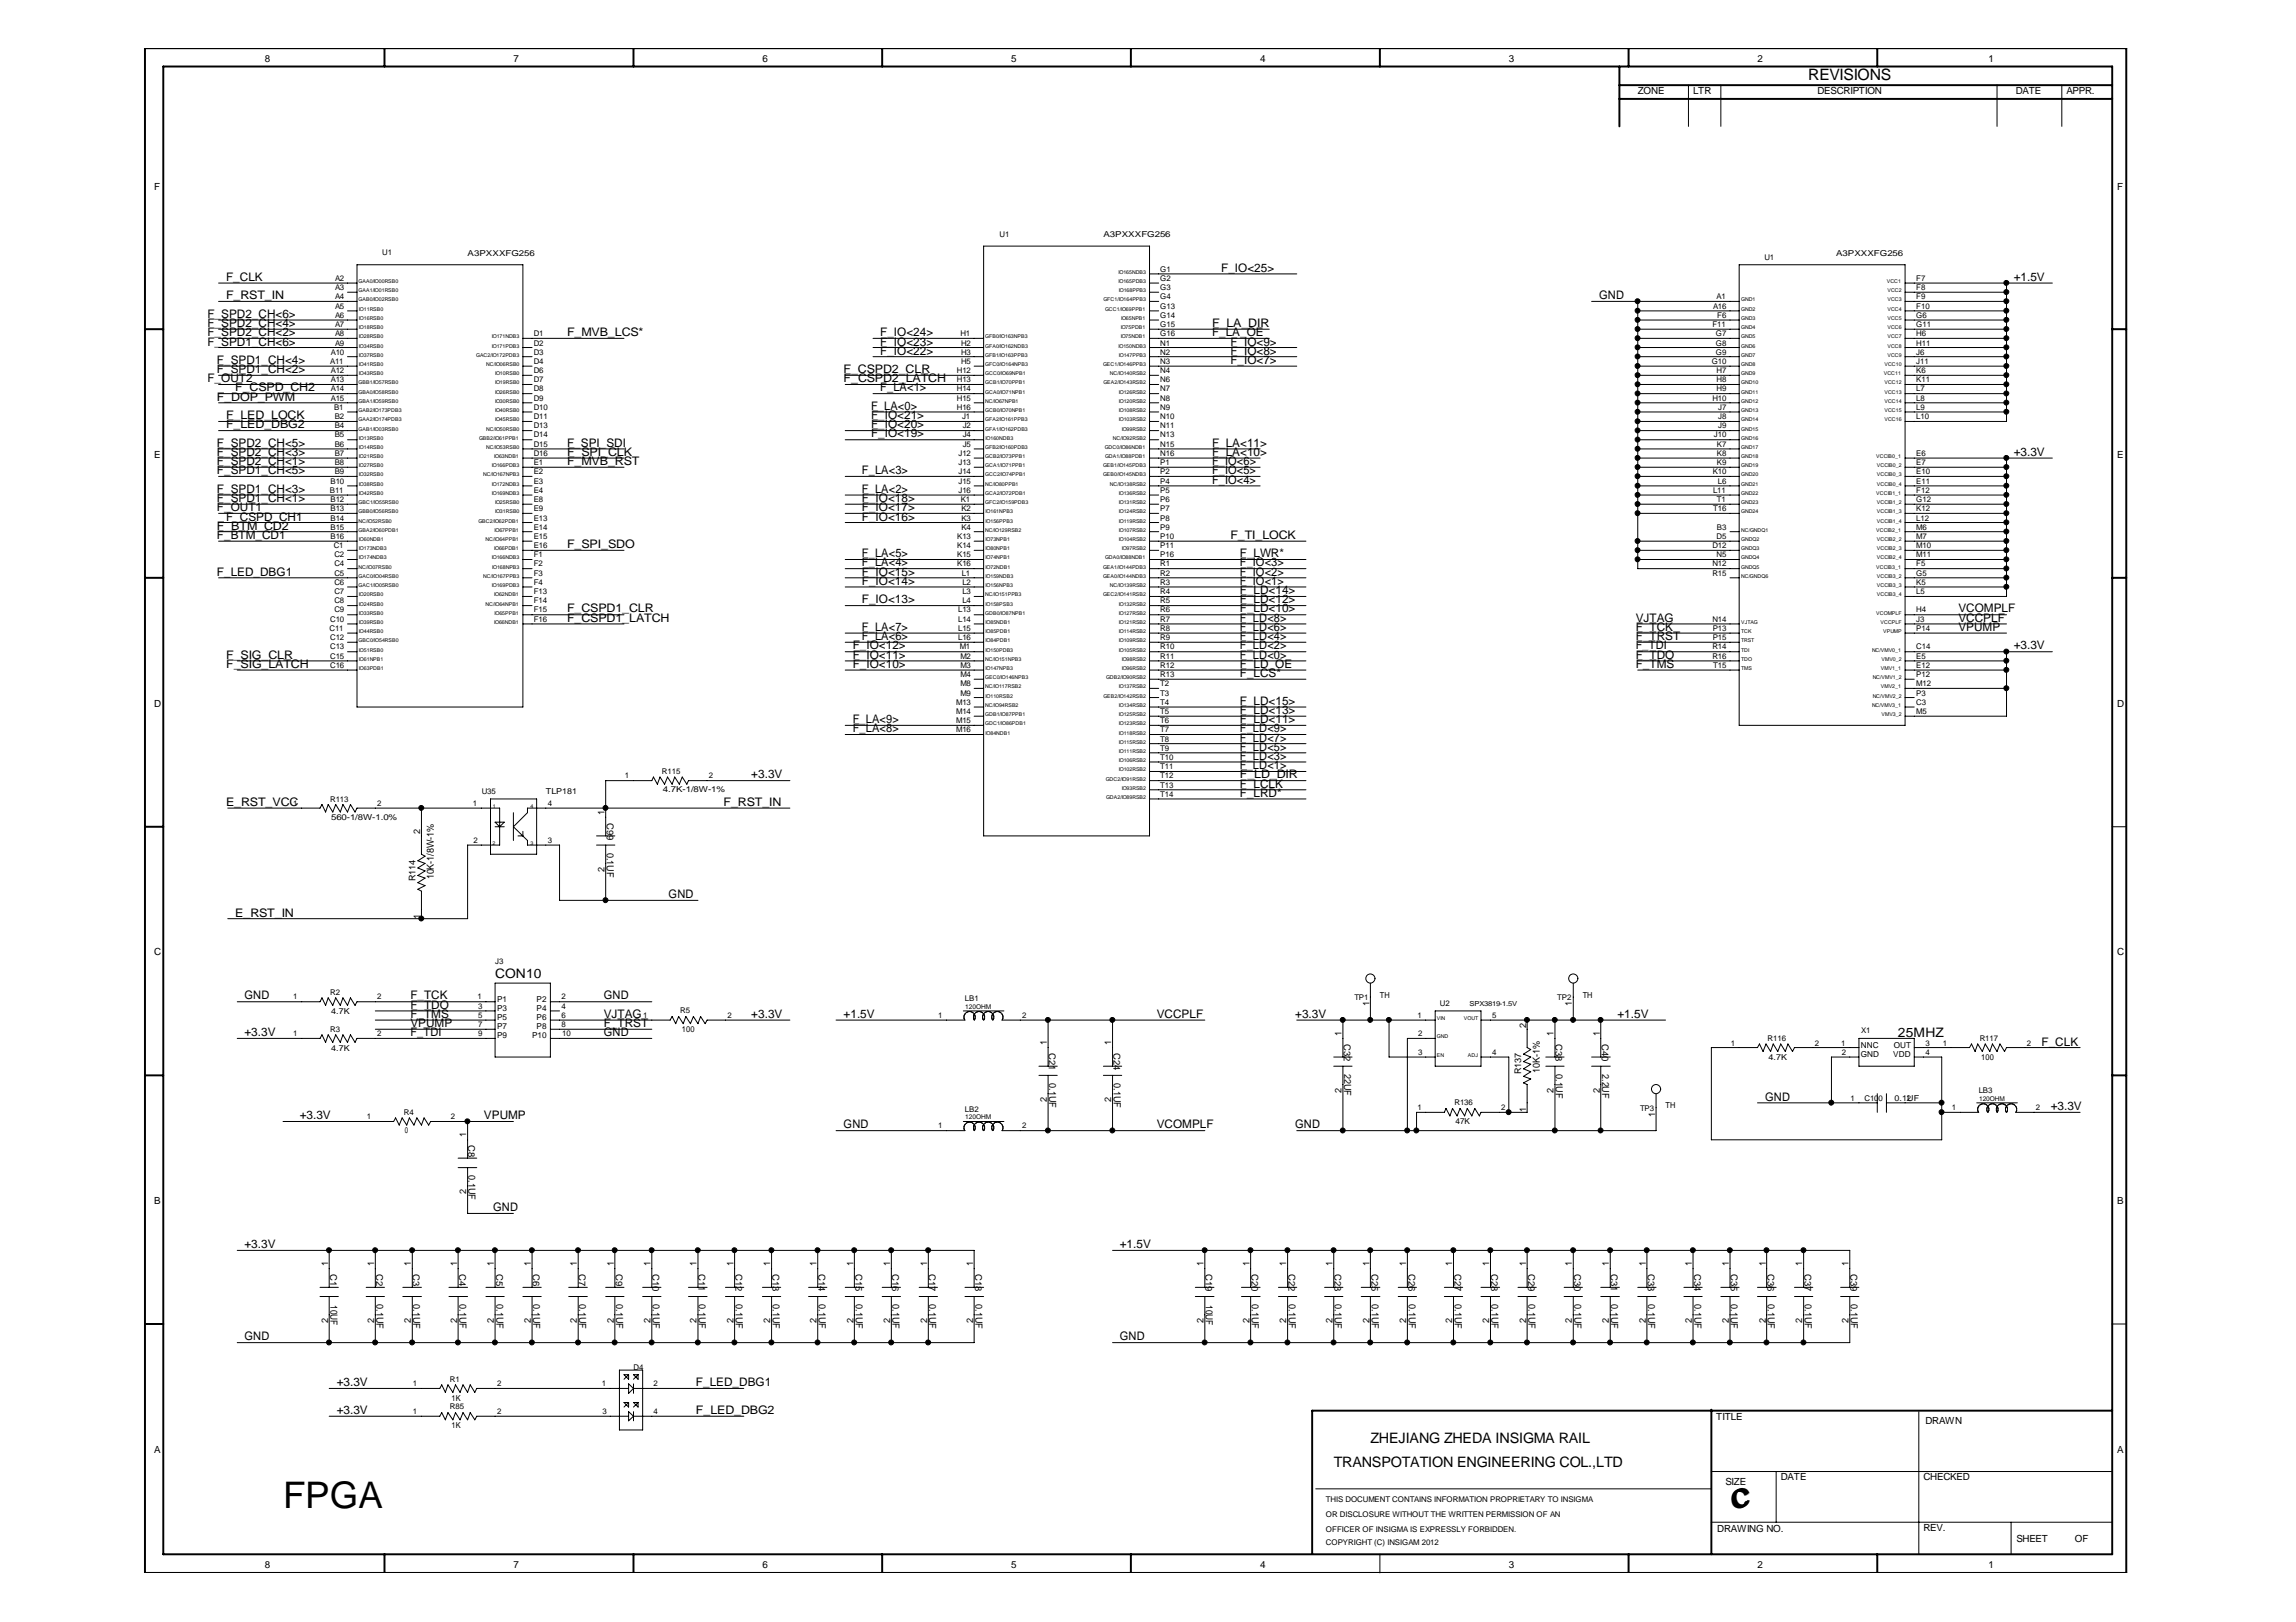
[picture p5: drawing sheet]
<svg xmlns="http://www.w3.org/2000/svg" width="297mm" height="210mm" viewBox="0 0 297 210" stroke-linecap="round" stroke-linejoin="round" font-family="sans-serif">
<defs><g id="words">
<text font-size="4.7" x="36.6" y="195.2">FPGA</text>
<text font-size="3.2" x="223.9" y="195.2">C</text>
<text font-size="2" x="233.9" y="10.4">REVISIONS</text>
<g font-size="1.9">
<text x="172.6" y="189.8">TRANSPOTATION ENGINEERING COL.,LTD</text>
<text x="177.3" y="186.8">ZHEJIANG ZHEDA INSIGMA RAIL</text>
</g>
<g font-size="1.7">
<text x="64.1" y="126.6">CON10</text>
<text x="245.5" y="134.3">25MHZ</text>
</g>
<g font-size="1.5">
<text x="158" y="35.2">F_IO&lt;25&gt;</text>
<text x="26.8" y="41.1">F_SPD2_CH&lt;6&gt;</text>
<text x="29.3" y="38.7">F_RST_IN</text>
<text x="29.3" y="36.3">F_CLK</text>
<text x="206.9" y="38.7">GND</text>
<text x="260.5" y="36.3">+1.5V</text>
<text x="26.8" y="42.3">F_SPD2_CH&lt;4&gt;</text>
<text x="26.8" y="43.5">F_SPD2_CH&lt;2&gt;</text>
<text x="26.8" y="44.7">F_SPD1_CH&lt;6&gt;</text>
<text x="28.1" y="47.1">F_SPD1_CH&lt;4&gt;</text>
<text x="73.4" y="43.5">F_MVB_LCS*</text>
<text x="113.9" y="43.5">F_IO&lt;24&gt;</text>
<text x="113.9" y="44.7">F_IO&lt;23&gt;</text>
<text x="113.9" y="45.9">F_IO&lt;22&gt;</text>
<text x="156.8" y="43.5">F_LA_OE</text>
<text x="156.8" y="42.3">F_LA_DIR</text>
<text x="159.2" y="44.7">F_IO&lt;9&gt;</text>
<text x="159.2" y="47.1">F_IO&lt;7&gt;</text>
<text x="159.2" y="45.9">F_IO&lt;8&gt;</text>
<text x="26.8" y="49.5">F_OUT2</text>
<text x="28.1" y="51.9">F_DOP_PWM</text>
<text x="28.1" y="48.3">F_SPD1_CH&lt;2&gt;</text>
<text x="30.4" y="50.6">F_CSPD_CH2</text>
<text x="109.1" y="48.3">F_CSPD2_CLR</text>
<text x="109.1" y="49.5">F_CSPD2_LATCH</text>
<text x="112.7" y="53.1">F_LA&lt;0&gt;</text>
<text x="113.9" y="50.6">F_LA&lt;1&gt;</text>
<text x="28.1" y="57.8">F_SPD2_CH&lt;5&gt;</text>
<text x="28.1" y="59">F_SPD2_CH&lt;3&gt;</text>
<text x="29.3" y="54.2">F_LED_LOCK</text>
<text x="29.3" y="55.4">F_LED_DBG2</text>
<text x="73.4" y="57.8">F_SPI_SDI</text>
<text x="73.4" y="59">F_SPI_CLK</text>
<text x="112.7" y="56.6">F_IO&lt;19&gt;</text>
<text x="112.7" y="54.2">F_IO&lt;21&gt;</text>
<text x="112.7" y="55.4">F_IO&lt;20&gt;</text>
<text x="156.8" y="59">F_LA&lt;10&gt;</text>
<text x="156.8" y="57.8">F_LA&lt;11&gt;</text>
<text x="260.5" y="59">+3.3V</text>
<text x="28.1" y="60.2">F_SPD2_CH&lt;1&gt;</text>
<text x="28.1" y="65">F_SPD1_CH&lt;1&gt;</text>
<text x="28.1" y="61.4">F_SPD1_CH&lt;5&gt;</text>
<text x="28.1" y="63.8">F_SPD1_CH&lt;3&gt;</text>
<text x="73.4" y="60.2">F_MVB_RST</text>
<text x="111.5" y="61.4">F_LA&lt;3&gt;</text>
<text x="111.5" y="63.8">F_LA&lt;2&gt;</text>
<text x="111.5" y="65">F_IO&lt;18&gt;</text>
<text x="156.8" y="60.2">F_IO&lt;6&gt;</text>
<text x="156.8" y="61.4">F_IO&lt;5&gt;</text>
<text x="156.8" y="62.6">F_IO&lt;4&gt;</text>
<text x="28.1" y="68.6">F_BTM_CD2</text>
<text x="28.1" y="69.7">F_BTM_CD1</text>
<text x="28.1" y="66.1">F_OUT1</text>
<text x="29.3" y="67.4">F_CSPD_CH1</text>
<text x="73.4" y="70.9">F_SPI_SDO</text>
<text x="111.5" y="66.1">F_IO&lt;17&gt;</text>
<text x="111.5" y="67.4">F_IO&lt;16&gt;</text>
<text x="159.2" y="69.7">F_TI_LOCK</text>
<text x="28.1" y="74.5">F_LED_DBG1</text>
<text x="111.5" y="72.1">F_LA&lt;5&gt;</text>
<text x="111.5" y="73.3">F_LA&lt;4&gt;</text>
<text x="111.5" y="74.5">F_IO&lt;15&gt;</text>
<text x="111.5" y="75.7">F_IO&lt;14&gt;</text>
<text x="160.4" y="72.1">F_LWR*</text>
<text x="160.4" y="73.3">F_IO&lt;3&gt;</text>
<text x="160.4" y="74.5">F_IO&lt;2&gt;</text>
<text x="160.4" y="75.7">F_IO&lt;1&gt;</text>
<text x="160.4" y="76.9">F_LD&lt;14&gt;</text>
<text x="73.4" y="80.4">F_CSPD1_LATCH</text>
<text x="73.4" y="79.3">F_CSPD1_CLR</text>
<text x="111.5" y="81.7">F_LA&lt;7&gt;</text>
<text x="111.5" y="82.9">F_LA&lt;6&gt;</text>
<text x="111.5" y="78.1">F_IO&lt;13&gt;</text>
<text x="160.4" y="78.1">F_LD&lt;12&gt;</text>
<text x="160.4" y="80.4">F_LD&lt;8&gt;</text>
<text x="160.4" y="79.3">F_LD&lt;10&gt;</text>
<text x="160.4" y="81.7">F_LD&lt;6&gt;</text>
<text x="160.4" y="82.9">F_LD&lt;4&gt;</text>
<text x="211.6" y="80.4">VJTAG</text>
<text x="211.6" y="82.9">F_TRST</text>
<text x="211.6" y="81.7">F_TCK</text>
<text x="253.4" y="79.3">VCOMPLF</text>
<text x="253.4" y="81.7">VPUMP</text>
<text x="253.4" y="80.4">VCCPLF</text>
<text x="29.3" y="85.2">F_SIG_CLR</text>
<text x="29.3" y="86.4">F_SIG_LATCH</text>
<text x="110.3" y="84">F_IO&lt;12&gt;</text>
<text x="110.3" y="85.2">F_IO&lt;11&gt;</text>
<text x="110.3" y="86.4">F_IO&lt;10&gt;</text>
<text x="160.4" y="84">F_LD&lt;2&gt;</text>
<text x="160.4" y="85.2">F_LD&lt;0&gt;</text>
<text x="160.4" y="86.4">F_LD_OE</text>
<text x="160.4" y="87.6">F_LCS*</text>
<text x="211.6" y="86.4">F_TMS</text>
<text x="211.6" y="85.2">F_TDO</text>
<text x="211.6" y="84">F_TDI</text>
<text x="260.5" y="84">+3.3V</text>
<text x="110.3" y="93.6">F_LA&lt;9&gt;</text>
<text x="110.3" y="94.8">F_LA&lt;8&gt;</text>
<text x="160.4" y="91.2">F_LD&lt;15&gt;</text>
<text x="160.4" y="92.4">F_LD&lt;13&gt;</text>
<text x="160.4" y="93.6">F_LD&lt;11&gt;</text>
<text x="160.4" y="96">F_LD&lt;7&gt;</text>
<text x="160.4" y="94.8">F_LD&lt;9&gt;</text>
<text x="97.2" y="100.7">+3.3V</text>
<text x="160.4" y="97.2">F_LD&lt;5&gt;</text>
<text x="160.4" y="98.4">F_LD&lt;3&gt;</text>
<text x="160.4" y="99.5">F_LD&lt;1&gt;</text>
<text x="160.4" y="100.7">F_LD_DIR</text>
<text x="160.4" y="101.9">F_LCLK</text>
<text x="29.3" y="104.3">E_RST_VCC</text>
<text x="93.6" y="104.3">F_RST_IN</text>
<text x="160.4" y="103.1">F_LRD*</text>
<text x="30.4" y="118.6">E_RST_IN</text>
<text x="86.5" y="116.2">GND</text>
<text x="31.6" y="129.3">GND</text>
<text x="53.1" y="131.7">F_TMS</text>
<text x="53.1" y="130.5">F_TDO</text>
<text x="53.1" y="129.3">F_TCK</text>
<text x="78.1" y="131.7">VJTAG</text>
<text x="78.1" y="129.3">GND</text>
<text x="97.2" y="131.7">+3.3V</text>
<text x="109.1" y="131.7">+1.5V</text>
<text x="149.6" y="131.7">VCCPLF</text>
<text x="167.6" y="131.7">+3.3V</text>
<text x="209.3" y="131.7">+1.5V</text>
<text x="31.6" y="134.1">+3.3V</text>
<text x="53.1" y="132.9">VPUMP</text>
<text x="53.1" y="134.1">F_TDI</text>
<text x="78.1" y="132.9">F_TRST</text>
<text x="78.1" y="134.1">GND</text>
<text x="264.1" y="135.3">F_CLK</text>
<text x="228.3" y="142.5">GND</text>
<text x="265.3" y="143.7">+3.3V</text>
<text x="38.8" y="144.8">+3.3V</text>
<text x="62.6" y="144.8">VPUMP</text>
<text x="109.1" y="146">GND</text>
<text x="149.6" y="146">VCOMPLF</text>
<text x="167.6" y="146">GND</text>
<text x="31.6" y="161.5">+3.3V</text>
<text x="63.8" y="156.8">GND</text>
<text x="144.9" y="161.5">+1.5V</text>
<text x="31.6" y="173.5">GND</text>
<text x="144.9" y="173.5">GND</text>
<text x="43.6" y="179.4">+3.3V</text>
<text x="90" y="179.4">F_LED_DBG1</text>
<text x="43.6" y="183">+3.3V</text>
<text x="90" y="183">F_LED_DBG2</text>
</g>
<g font-size="1.3">
<text x="34.2" y="8">8</text>
<text x="66.4" y="8">7</text>
<text x="98.6" y="8">6</text>
<text x="130.8" y="8">5</text>
<text x="163" y="8">4</text>
<text x="195.2" y="8">3</text>
<text x="227.4" y="8">2</text>
<text x="257.3" y="8">1</text>
<text x="211.9" y="12.2">ZONE</text>
<text x="219" y="12.2">LTR</text>
<text x="235.1" y="12.2">DESCRIPTION</text>
<text x="260.8" y="12.2">DATE</text>
<text x="267.3" y="12.2">APPR.</text>
<text x="19.9" y="24.7">F</text>
<text x="273.9" y="24.7">F</text>
<text x="19.9" y="59.2">E</text>
<text x="273.9" y="59.2">E</text>
<text x="19.9" y="91.5">D</text>
<text x="273.9" y="91.5">D</text>
<text x="56.1" y="113.8" transform="rotate(-90 56.1 113.8)">10K-1/8W-1%</text>
<text x="78.5" y="110.4" transform="rotate(90 78.5 110.4)">0.1UF</text>
<text x="19.9" y="123.6">C</text>
<text x="273.9" y="123.6">C</text>
<text x="135.7" y="140.2" transform="rotate(90 135.7 140.2)">0.1UF</text>
<text x="144.1" y="140.2" transform="rotate(90 144.1 140.2)">0.1UF</text>
<text x="173.9" y="139" transform="rotate(90 173.9 139)">22UF</text>
<text x="199.2" y="138.8" transform="rotate(-90 199.2 138.8)">10K-1%</text>
<text x="201.3" y="139" transform="rotate(90 201.3 139)">0.1UF</text>
<text x="207.3" y="139" transform="rotate(90 207.3 139)">2.2UF</text>
<text x="19.9" y="155.8">B</text>
<text x="60.6" y="152.1" transform="rotate(90 60.6 152.1)">0.1UF</text>
<text x="273.9" y="155.8">B</text>
<text x="42.8" y="168.9" transform="rotate(90 42.8 168.9)">10UF</text>
<text x="48.7" y="168.8" transform="rotate(90 48.7 168.8)">0.1UF</text>
<text x="53.5" y="168.8" transform="rotate(90 53.5 168.8)">0.1UF</text>
<text x="59.4" y="168.8" transform="rotate(90 59.4 168.8)">0.1UF</text>
<text x="64.2" y="168.8" transform="rotate(90 64.2 168.8)">0.1UF</text>
<text x="69" y="168.8" transform="rotate(90 69 168.8)">0.1UF</text>
<text x="74.9" y="168.8" transform="rotate(90 74.9 168.8)">0.1UF</text>
<text x="79.7" y="168.8" transform="rotate(90 79.7 168.8)">0.1UF</text>
<text x="84.5" y="168.8" transform="rotate(90 84.5 168.8)">0.1UF</text>
<text x="90.4" y="168.8" transform="rotate(90 90.4 168.8)">0.1UF</text>
<text x="95.2" y="168.8" transform="rotate(90 95.2 168.8)">0.1UF</text>
<text x="100" y="168.8" transform="rotate(90 100 168.8)">0.1UF</text>
<text x="105.9" y="168.8" transform="rotate(90 105.9 168.8)">0.1UF</text>
<text x="110.7" y="168.8" transform="rotate(90 110.7 168.8)">0.1UF</text>
<text x="115.5" y="168.8" transform="rotate(90 115.5 168.8)">0.1UF</text>
<text x="120.2" y="168.8" transform="rotate(90 120.2 168.8)">0.1UF</text>
<text x="126.2" y="168.8" transform="rotate(90 126.2 168.8)">0.1UF</text>
<text x="156" y="168.9" transform="rotate(90 156 168.9)">10UF</text>
<text x="162" y="168.8" transform="rotate(90 162 168.8)">0.1UF</text>
<text x="166.8" y="168.8" transform="rotate(90 166.8 168.8)">0.1UF</text>
<text x="172.7" y="168.8" transform="rotate(90 172.7 168.8)">0.1UF</text>
<text x="177.5" y="168.8" transform="rotate(90 177.5 168.8)">0.1UF</text>
<text x="182.2" y="168.8" transform="rotate(90 182.2 168.8)">0.1UF</text>
<text x="188.2" y="168.8" transform="rotate(90 188.2 168.8)">0.1UF</text>
<text x="193" y="168.8" transform="rotate(90 193 168.8)">0.1UF</text>
<text x="197.7" y="168.8" transform="rotate(90 197.7 168.8)">0.1UF</text>
<text x="203.7" y="168.8" transform="rotate(90 203.7 168.8)">0.1UF</text>
<text x="208.4" y="168.8" transform="rotate(90 208.4 168.8)">0.1UF</text>
<text x="213.2" y="168.8" transform="rotate(90 213.2 168.8)">0.1UF</text>
<text x="219.2" y="168.8" transform="rotate(90 219.2 168.8)">0.1UF</text>
<text x="223.9" y="168.8" transform="rotate(90 223.9 168.8)">0.1UF</text>
<text x="228.7" y="168.8" transform="rotate(90 228.7 168.8)">0.1UF</text>
<text x="233.5" y="168.8" transform="rotate(90 233.5 168.8)">0.1UF</text>
<text x="239.4" y="168.8" transform="rotate(90 239.4 168.8)">0.1UF</text>
<text x="222" y="183.8">TITLE</text>
<text x="249.1" y="184.3">DRAWN</text>
<text x="19.9" y="188">A</text>
<text x="230.4" y="191.6">DATE</text>
<text x="248.8" y="191.6">CHECKED</text>
<text x="273.9" y="188">A</text>
<text x="223.2" y="192.2">SIZE</text>
<text x="34.2" y="202.9">8</text>
<text x="66.4" y="202.9">7</text>
<text x="98.6" y="202.9">6</text>
<text x="130.8" y="202.9">5</text>
<text x="163" y="202.9">4</text>
<text x="195.2" y="202.9">3</text>
<text x="222.2" y="198.3">DRAWING NO.</text>
<text x="227.4" y="202.9">2</text>
<text x="248.8" y="198.1">REV.</text>
<text x="257.3" y="202.9">1</text>
<text x="260.9" y="199.5">SHEET</text>
<text x="268.4" y="199.6">OF</text>
</g>
<g font-size="1.2">
<text x="54.4" y="107.9" transform="rotate(-90 54.4 107.9)">2</text>
<text x="78.2" y="105.5" transform="rotate(-90 78.2 105.5)">1</text>
<text x="78.5" y="106.5" transform="rotate(90 78.5 106.5)">C99</text>
<text x="78.2" y="112.8" transform="rotate(-90 78.2 112.8)">2</text>
<text x="53.8" y="114" transform="rotate(-90 53.8 114)">R114</text>
<text x="54.4" y="118.9" transform="rotate(-90 54.4 118.9)">1</text>
<text x="177.2" y="130.2" transform="rotate(-90 177.2 130.2)">1</text>
<text x="203.4" y="130.2" transform="rotate(-90 203.4 130.2)">1</text>
<text x="135.4" y="135.3" transform="rotate(-90 135.4 135.3)">1</text>
<text x="135.7" y="136.3" transform="rotate(90 135.7 136.3)">C21</text>
<text x="143.8" y="135.3" transform="rotate(-90 143.8 135.3)">1</text>
<text x="144.1" y="136.3" transform="rotate(90 144.1 136.3)">C24</text>
<text x="173.6" y="134.1" transform="rotate(-90 173.6 134.1)">1</text>
<text x="173.9" y="135.1" transform="rotate(90 173.9 135.1)">C32</text>
<text x="197.4" y="133" transform="rotate(-90 197.4 133)">2</text>
<text x="201" y="134.1" transform="rotate(-90 201 134.1)">1</text>
<text x="201.3" y="135.1" transform="rotate(90 201.3 135.1)">C38</text>
<text x="207" y="134.1" transform="rotate(-90 207 134.1)">1</text>
<text x="207.2" y="135.1" transform="rotate(90 207.2 135.1)">C40</text>
<text x="135.4" y="142.6" transform="rotate(-90 135.4 142.6)">2</text>
<text x="143.8" y="142.6" transform="rotate(-90 143.8 142.6)">2</text>
<text x="173.6" y="141.4" transform="rotate(-90 173.6 141.4)">2</text>
<text x="196.8" y="139" transform="rotate(-90 196.8 139)">R137</text>
<text x="197.4" y="143.9" transform="rotate(-90 197.4 143.9)">1</text>
<text x="201" y="141.4" transform="rotate(-90 201 141.4)">2</text>
<text x="207" y="141.4" transform="rotate(-90 207 141.4)">2</text>
<text x="60.3" y="147.2" transform="rotate(-90 60.3 147.2)">1</text>
<text x="60.6" y="148.2" transform="rotate(90 60.6 148.2)">C8</text>
<text x="214.1" y="144.5" transform="rotate(-90 214.1 144.5)">1</text>
<text x="60.3" y="154.6" transform="rotate(-90 60.3 154.6)">2</text>
<text x="42.5" y="163.9" transform="rotate(-90 42.5 163.9)">1</text>
<text x="42.7" y="164.9" transform="rotate(90 42.7 164.9)">C1</text>
<text x="48.4" y="163.9" transform="rotate(-90 48.4 163.9)">1</text>
<text x="48.7" y="164.9" transform="rotate(90 48.7 164.9)">C2</text>
<text x="53.2" y="163.9" transform="rotate(-90 53.2 163.9)">1</text>
<text x="53.4" y="164.9" transform="rotate(90 53.4 164.9)">C3</text>
<text x="59.1" y="163.9" transform="rotate(-90 59.1 163.9)">1</text>
<text x="59.4" y="164.9" transform="rotate(90 59.4 164.9)">C4</text>
<text x="63.9" y="163.9" transform="rotate(-90 63.9 163.9)">1</text>
<text x="64.2" y="164.9" transform="rotate(90 64.2 164.9)">C5</text>
<text x="68.7" y="163.9" transform="rotate(-90 68.7 163.9)">1</text>
<text x="68.9" y="164.9" transform="rotate(90 68.9 164.9)">C6</text>
<text x="74.6" y="163.9" transform="rotate(-90 74.6 163.9)">1</text>
<text x="74.9" y="164.9" transform="rotate(90 74.9 164.9)">C7</text>
<text x="79.4" y="163.9" transform="rotate(-90 79.4 163.9)">1</text>
<text x="79.7" y="164.9" transform="rotate(90 79.7 164.9)">C9</text>
<text x="84.2" y="163.9" transform="rotate(-90 84.2 163.9)">1</text>
<text x="84.4" y="164.9" transform="rotate(90 84.4 164.9)">C10</text>
<text x="90.1" y="163.9" transform="rotate(-90 90.1 163.9)">1</text>
<text x="90.4" y="164.9" transform="rotate(90 90.4 164.9)">C11</text>
<text x="94.9" y="163.9" transform="rotate(-90 94.9 163.9)">1</text>
<text x="95.2" y="164.9" transform="rotate(90 95.2 164.9)">C12</text>
<text x="99.7" y="163.9" transform="rotate(-90 99.7 163.9)">1</text>
<text x="99.9" y="164.9" transform="rotate(90 99.9 164.9)">C13</text>
<text x="105.6" y="163.9" transform="rotate(-90 105.6 163.9)">1</text>
<text x="105.9" y="164.9" transform="rotate(90 105.9 164.9)">C14</text>
<text x="110.4" y="163.9" transform="rotate(-90 110.4 163.9)">1</text>
<text x="110.7" y="164.9" transform="rotate(90 110.7 164.9)">C15</text>
<text x="115.1" y="163.9" transform="rotate(-90 115.1 163.9)">1</text>
<text x="115.4" y="164.9" transform="rotate(90 115.4 164.9)">C16</text>
<text x="119.9" y="163.9" transform="rotate(-90 119.9 163.9)">1</text>
<text x="120.2" y="164.9" transform="rotate(90 120.2 164.9)">C17</text>
<text x="125.9" y="163.9" transform="rotate(-90 125.9 163.9)">1</text>
<text x="126.2" y="164.9" transform="rotate(90 126.2 164.9)">C18</text>
<text x="155.7" y="163.9" transform="rotate(-90 155.7 163.9)">1</text>
<text x="156" y="164.9" transform="rotate(90 156 164.9)">C19</text>
<text x="161.7" y="163.9" transform="rotate(-90 161.7 163.9)">1</text>
<text x="161.9" y="164.9" transform="rotate(90 161.9 164.9)">C20</text>
<text x="166.4" y="163.9" transform="rotate(-90 166.4 163.9)">1</text>
<text x="166.7" y="164.9" transform="rotate(90 166.7 164.9)">C22</text>
<text x="172.4" y="163.9" transform="rotate(-90 172.4 163.9)">1</text>
<text x="172.6" y="164.9" transform="rotate(90 172.6 164.9)">C23</text>
<text x="177.2" y="163.9" transform="rotate(-90 177.2 163.9)">1</text>
<text x="177.4" y="164.9" transform="rotate(90 177.4 164.9)">C25</text>
<text x="181.9" y="163.9" transform="rotate(-90 181.9 163.9)">1</text>
<text x="182.2" y="164.9" transform="rotate(90 182.2 164.9)">C26</text>
<text x="187.9" y="163.9" transform="rotate(-90 187.9 163.9)">1</text>
<text x="188.2" y="164.9" transform="rotate(90 188.2 164.9)">C27</text>
<text x="192.7" y="163.9" transform="rotate(-90 192.7 163.9)">1</text>
<text x="192.9" y="164.9" transform="rotate(90 192.9 164.9)">C28</text>
<text x="197.4" y="163.9" transform="rotate(-90 197.4 163.9)">1</text>
<text x="197.7" y="164.9" transform="rotate(90 197.7 164.9)">C29</text>
<text x="203.4" y="163.9" transform="rotate(-90 203.4 163.9)">1</text>
<text x="203.7" y="164.9" transform="rotate(90 203.7 164.9)">C30</text>
<text x="208.2" y="163.9" transform="rotate(-90 208.2 163.9)">1</text>
<text x="208.4" y="164.9" transform="rotate(90 208.4 164.9)">C31</text>
<text x="212.9" y="163.9" transform="rotate(-90 212.9 163.9)">1</text>
<text x="213.2" y="164.9" transform="rotate(90 213.2 164.9)">C33</text>
<text x="218.9" y="163.9" transform="rotate(-90 218.9 163.9)">1</text>
<text x="219.2" y="164.9" transform="rotate(90 219.2 164.9)">C34</text>
<text x="223.6" y="163.9" transform="rotate(-90 223.6 163.9)">1</text>
<text x="223.9" y="164.9" transform="rotate(90 223.9 164.9)">C35</text>
<text x="228.4" y="163.9" transform="rotate(-90 228.4 163.9)">1</text>
<text x="228.7" y="164.9" transform="rotate(90 228.7 164.9)">C36</text>
<text x="233.2" y="163.9" transform="rotate(-90 233.2 163.9)">1</text>
<text x="233.5" y="164.9" transform="rotate(90 233.5 164.9)">C37</text>
<text x="239.1" y="163.9" transform="rotate(-90 239.1 163.9)">1</text>
<text x="239.4" y="164.9" transform="rotate(90 239.4 164.9)">C39</text>
<text x="42.5" y="171.3" transform="rotate(-90 42.5 171.3)">2</text>
<text x="48.4" y="171.3" transform="rotate(-90 48.4 171.3)">2</text>
<text x="53.2" y="171.3" transform="rotate(-90 53.2 171.3)">2</text>
<text x="59.1" y="171.3" transform="rotate(-90 59.1 171.3)">2</text>
<text x="63.9" y="171.3" transform="rotate(-90 63.9 171.3)">2</text>
<text x="68.7" y="171.3" transform="rotate(-90 68.7 171.3)">2</text>
<text x="74.6" y="171.3" transform="rotate(-90 74.6 171.3)">2</text>
<text x="79.4" y="171.3" transform="rotate(-90 79.4 171.3)">2</text>
<text x="84.2" y="171.3" transform="rotate(-90 84.2 171.3)">2</text>
<text x="90.1" y="171.3" transform="rotate(-90 90.1 171.3)">2</text>
<text x="94.9" y="171.3" transform="rotate(-90 94.9 171.3)">2</text>
<text x="99.7" y="171.3" transform="rotate(-90 99.7 171.3)">2</text>
<text x="105.6" y="171.3" transform="rotate(-90 105.6 171.3)">2</text>
<text x="110.4" y="171.3" transform="rotate(-90 110.4 171.3)">2</text>
<text x="115.1" y="171.3" transform="rotate(-90 115.1 171.3)">2</text>
<text x="119.9" y="171.3" transform="rotate(-90 119.9 171.3)">2</text>
<text x="125.9" y="171.3" transform="rotate(-90 125.9 171.3)">2</text>
<text x="155.7" y="171.3" transform="rotate(-90 155.7 171.3)">2</text>
<text x="161.7" y="171.3" transform="rotate(-90 161.7 171.3)">2</text>
<text x="166.4" y="171.3" transform="rotate(-90 166.4 171.3)">2</text>
<text x="172.4" y="171.3" transform="rotate(-90 172.4 171.3)">2</text>
<text x="177.2" y="171.3" transform="rotate(-90 177.2 171.3)">2</text>
<text x="181.9" y="171.3" transform="rotate(-90 181.9 171.3)">2</text>
<text x="187.9" y="171.3" transform="rotate(-90 187.9 171.3)">2</text>
<text x="192.7" y="171.3" transform="rotate(-90 192.7 171.3)">2</text>
<text x="197.4" y="171.3" transform="rotate(-90 197.4 171.3)">2</text>
<text x="203.4" y="171.3" transform="rotate(-90 203.4 171.3)">2</text>
<text x="208.2" y="171.3" transform="rotate(-90 208.2 171.3)">2</text>
<text x="212.9" y="171.3" transform="rotate(-90 212.9 171.3)">2</text>
<text x="218.9" y="171.3" transform="rotate(-90 218.9 171.3)">2</text>
<text x="223.6" y="171.3" transform="rotate(-90 223.6 171.3)">2</text>
<text x="228.4" y="171.3" transform="rotate(-90 228.4 171.3)">2</text>
<text x="233.2" y="171.3" transform="rotate(-90 233.2 171.3)">2</text>
<text x="239.1" y="171.3" transform="rotate(-90 239.1 171.3)">2</text>
</g>
<g font-size="1.1">
<text x="60.5" y="33.1">A3PXXXFG256</text>
<text x="142.7" y="30.7">A3PXXXFG256</text>
<text x="237.5" y="33.1">A3PXXXFG256</text>
<text x="42.8" y="106.1">560-1/8W-1.0%</text>
<text x="70.6" y="102.8">TLP181</text>
<text x="85.8" y="102.5">4.7K-1/8W-1%</text>
<text x="42.8" y="131.2">4.7K</text>
<text x="64.3" y="129.6">P1</text>
<text x="64.3" y="130.8">P3</text>
<text x="69.4" y="130.8">P4</text>
<text x="69.4" y="129.6">P2</text>
<text x="178.5" y="129.1">TH</text>
<text x="204.8" y="129.1">TH</text>
<text x="42.8" y="135.9">4.7K</text>
<text x="64.3" y="134.4">P9</text>
<text x="64.3" y="132">P5</text>
<text x="64.3" y="133.2">P7</text>
<text x="68.8" y="134.4">P10</text>
<text x="69.4" y="132">P6</text>
<text x="69.4" y="133.2">P8</text>
<text x="88.2" y="133.6">100</text>
<text x="228.8" y="137.1">4.7K</text>
<text x="240.7" y="136.8">GND</text>
<text x="240.7" y="135.6">NNC</text>
<text x="244.9" y="136.8">VDD</text>
<text x="245" y="135.6">OUT</text>
<text x="256.3" y="137.1">100</text>
<text x="215.5" y="143.4">TH</text>
<text x="245.1" y="142.5">0.12</text>
<text x="246.7" y="142.5">UF</text>
<text x="52.4" y="146.7">0</text>
<text x="188.3" y="145.5">47K</text>
<text x="58.4" y="181.2">1K</text>
<text x="58.4" y="184.8">1K</text>
</g>
<g font-size="1">
<text x="49.4" y="33">U1</text>
<text x="129.3" y="30.6">U1</text>
<text x="150.1" y="35.2">G1</text>
<text x="228.3" y="33.6">U1</text>
<text x="43.3" y="38.7">A4</text>
<text x="43.3" y="37.6">A3</text>
<text x="43.3" y="36.3">A2</text>
<text x="43.3" y="41.1">A6</text>
<text x="43.3" y="39.9">A5</text>
<text x="150.1" y="41.1">G14</text>
<text x="150.1" y="37.6">G3</text>
<text x="150.1" y="36.3">G2</text>
<text x="150.1" y="38.7">G4</text>
<text x="150.1" y="39.9">G13</text>
<text x="221.6" y="39.9">A16</text>
<text x="222.1" y="38.7">A1</text>
<text x="222.2" y="41.1">F6</text>
<text x="247.9" y="41.1">G6</text>
<text x="247.9" y="39.9">F10</text>
<text x="247.9" y="38.7">F9</text>
<text x="247.9" y="37.6">F8</text>
<text x="247.9" y="36.3">F7</text>
<text x="42.7" y="47.1">A11</text>
<text x="42.8" y="45.9">A10</text>
<text x="43.3" y="44.7">A9</text>
<text x="43.3" y="43.5">A8</text>
<text x="43.3" y="42.3">A7</text>
<text x="69" y="47.1">D4</text>
<text x="69" y="44.7">D2</text>
<text x="69" y="43.5">D1</text>
<text x="69" y="45.9">D3</text>
<text x="124.2" y="43.5">H1</text>
<text x="124.3" y="47.1">H5</text>
<text x="124.3" y="45.9">H3</text>
<text x="124.3" y="44.7">H2</text>
<text x="150.1" y="42.3">G15</text>
<text x="150.1" y="43.5">G16</text>
<text x="150.1" y="44.7">N1</text>
<text x="150.1" y="45.9">N2</text>
<text x="150.1" y="47.1">N3</text>
<text x="221.4" y="47.1">G10</text>
<text x="221.5" y="42.3">F11</text>
<text x="222" y="45.9">G9</text>
<text x="222" y="44.7">G8</text>
<text x="222" y="43.5">G7</text>
<text x="247.9" y="45.9">J6</text>
<text x="247.9" y="44.7">H11</text>
<text x="247.9" y="43.5">H6</text>
<text x="247.9" y="42.3">G11</text>
<text x="247.9" y="47.1">J11</text>
<text x="42.8" y="49.5">A13</text>
<text x="42.8" y="51.9">A15</text>
<text x="42.8" y="50.6">A14</text>
<text x="42.8" y="48.3">A12</text>
<text x="43.2" y="53.1">B1</text>
<text x="69" y="53.1">D10</text>
<text x="69" y="51.9">D9</text>
<text x="69" y="50.6">D8</text>
<text x="69" y="49.5">D7</text>
<text x="69" y="48.3">D6</text>
<text x="123.8" y="51.9">H15</text>
<text x="123.8" y="48.3">H12</text>
<text x="123.8" y="49.5">H13</text>
<text x="123.8" y="53.1">H16</text>
<text x="123.8" y="50.6">H14</text>
<text x="150.1" y="48.3">N4</text>
<text x="150.1" y="50.6">N7</text>
<text x="150.1" y="51.9">N8</text>
<text x="150.1" y="53.1">N9</text>
<text x="150.1" y="49.5">N6</text>
<text x="221.5" y="51.9">H10</text>
<text x="222.1" y="48.3">H7</text>
<text x="222.1" y="50.6">H9</text>
<text x="222.1" y="49.5">H8</text>
<text x="222.3" y="53.1">J7</text>
<text x="247.9" y="53.1">L9</text>
<text x="247.9" y="51.9">L8</text>
<text x="247.9" y="50.6">L7</text>
<text x="247.9" y="49.5">K11</text>
<text x="247.9" y="48.3">K6</text>
<text x="43.3" y="55.4">B4</text>
<text x="43.3" y="54.2">B2</text>
<text x="43.3" y="59">B7</text>
<text x="43.3" y="57.8">B6</text>
<text x="43.3" y="56.6">B5</text>
<text x="69" y="57.8">D15</text>
<text x="69" y="55.4">D13</text>
<text x="69" y="59">D16</text>
<text x="69" y="54.2">D11</text>
<text x="69" y="56.6">D14</text>
<text x="124" y="59">J12</text>
<text x="124.5" y="54.2">J1</text>
<text x="124.5" y="56.6">J4</text>
<text x="124.5" y="57.8">J5</text>
<text x="124.5" y="55.4">J2</text>
<text x="150.1" y="56.6">N13</text>
<text x="150.1" y="55.4">N11</text>
<text x="150.1" y="54.2">N10</text>
<text x="150.1" y="57.8">N15</text>
<text x="150.1" y="59">N16</text>
<text x="221.7" y="56.6">J10</text>
<text x="222.1" y="59">K8</text>
<text x="222.1" y="57.8">K7</text>
<text x="222.3" y="55.4">J9</text>
<text x="222.3" y="54.2">J8</text>
<text x="247.9" y="59">E6</text>
<text x="247.9" y="54.2">L10</text>
<text x="42.7" y="63.8">B11</text>
<text x="42.8" y="62.6">B10</text>
<text x="42.8" y="65">B12</text>
<text x="43.3" y="60.2">B8</text>
<text x="43.3" y="61.4">B9</text>
<text x="69" y="61.4">E2</text>
<text x="69" y="65">E8</text>
<text x="69" y="62.6">E3</text>
<text x="69" y="63.8">E4</text>
<text x="69" y="60.2">E1</text>
<text x="124" y="62.6">J15</text>
<text x="124" y="61.4">J14</text>
<text x="124" y="63.8">J16</text>
<text x="124" y="60.2">J13</text>
<text x="124.3" y="65">K1</text>
<text x="150.1" y="62.6">P4</text>
<text x="150.1" y="63.8">P5</text>
<text x="150.1" y="65">P6</text>
<text x="150.1" y="60.2">P1</text>
<text x="150.1" y="61.4">P2</text>
<text x="221.6" y="61.4">K10</text>
<text x="221.6" y="63.8">L11</text>
<text x="222.1" y="65">T1</text>
<text x="222.1" y="60.2">K9</text>
<text x="222.2" y="62.6">L6</text>
<text x="247.9" y="65">G12</text>
<text x="247.9" y="63.8">F12</text>
<text x="247.9" y="62.6">E11</text>
<text x="247.9" y="61.4">E10</text>
<text x="247.9" y="60.2">E7</text>
<text x="42.8" y="66.1">B13</text>
<text x="42.8" y="68.6">B15</text>
<text x="42.8" y="67.4">B14</text>
<text x="42.8" y="69.7">B16</text>
<text x="43.2" y="70.9">C1</text>
<text x="69" y="69.7">E15</text>
<text x="69" y="68.6">E14</text>
<text x="69" y="70.9">E16</text>
<text x="69" y="66.1">E9</text>
<text x="69" y="67.4">E13</text>
<text x="123.8" y="70.9">K14</text>
<text x="123.8" y="69.7">K13</text>
<text x="124.4" y="68.6">K4</text>
<text x="124.4" y="66.1">K2</text>
<text x="124.4" y="67.4">K3</text>
<text x="150.1" y="70.9">P11</text>
<text x="150.1" y="66.1">P7</text>
<text x="150.1" y="67.4">P8</text>
<text x="150.1" y="68.6">P9</text>
<text x="150.1" y="69.7">P10</text>
<text x="221.5" y="70.9">D12</text>
<text x="221.7" y="66.1">T16</text>
<text x="222.1" y="69.7">D5</text>
<text x="222.1" y="68.6">B3</text>
<text x="247.9" y="70.9">M10</text>
<text x="247.9" y="69.7">M7</text>
<text x="247.9" y="68.6">M6</text>
<text x="247.9" y="67.4">L12</text>
<text x="247.9" y="66.1">K12</text>
<text x="43.3" y="73.3">C4</text>
<text x="43.3" y="76.9">C7</text>
<text x="43.3" y="75.7">C6</text>
<text x="43.3" y="74.5">C5</text>
<text x="43.3" y="72.1">C2</text>
<text x="69" y="74.5">F3</text>
<text x="69" y="76.9">F13</text>
<text x="69" y="75.7">F4</text>
<text x="69" y="73.3">F2</text>
<text x="69" y="72.1">F1</text>
<text x="123.8" y="72.1">K15</text>
<text x="123.8" y="73.3">K16</text>
<text x="124.4" y="74.5">L1</text>
<text x="124.5" y="76.9">L3</text>
<text x="124.5" y="75.7">L2</text>
<text x="150.1" y="75.7">R3</text>
<text x="150.1" y="76.9">R4</text>
<text x="150.1" y="73.3">R1</text>
<text x="150.1" y="74.5">R2</text>
<text x="150.1" y="72.1">P16</text>
<text x="221.5" y="74.5">R15</text>
<text x="221.5" y="73.3">N12</text>
<text x="222.1" y="72.1">N5</text>
<text x="247.9" y="76.9">L5</text>
<text x="247.9" y="75.7">K5</text>
<text x="247.9" y="74.5">G5</text>
<text x="247.9" y="73.3">F5</text>
<text x="247.9" y="72.1">M11</text>
<text x="42.6" y="81.7">C11</text>
<text x="42.7" y="80.4">C10</text>
<text x="42.7" y="82.9">C12</text>
<text x="43.3" y="78.1">C8</text>
<text x="43.3" y="79.3">C9</text>
<text x="69" y="78.1">F14</text>
<text x="69" y="80.4">F16</text>
<text x="69" y="79.3">F15</text>
<text x="124" y="81.7">L15</text>
<text x="124" y="80.4">L14</text>
<text x="124" y="82.9">L16</text>
<text x="124" y="79.3">L13</text>
<text x="124.5" y="78.1">L4</text>
<text x="150.1" y="78.1">R5</text>
<text x="150.1" y="79.3">R6</text>
<text x="150.1" y="80.4">R7</text>
<text x="150.1" y="81.7">R8</text>
<text x="150.1" y="82.9">R9</text>
<text x="221.5" y="80.4">N14</text>
<text x="221.6" y="82.9">P15</text>
<text x="221.6" y="81.7">P13</text>
<text x="247.9" y="81.7">P14</text>
<text x="247.9" y="79.3">H4</text>
<text x="247.9" y="80.4">J3</text>
<text x="42.7" y="86.4">C16</text>
<text x="42.7" y="85.2">C15</text>
<text x="42.7" y="84">C13</text>
<text x="124.2" y="84">M1</text>
<text x="124.2" y="85.2">M2</text>
<text x="124.2" y="88.8">M8</text>
<text x="124.2" y="86.4">M3</text>
<text x="124.2" y="87.6">M4</text>
<text x="150.1" y="85.2">R11</text>
<text x="150.1" y="86.4">R12</text>
<text x="150.1" y="88.8">T2</text>
<text x="150.1" y="84">R10</text>
<text x="150.1" y="87.6">R13</text>
<text x="221.5" y="85.2">R16</text>
<text x="221.5" y="84">R14</text>
<text x="221.7" y="86.4">T15</text>
<text x="247.9" y="88.8">M12</text>
<text x="247.9" y="86.4">E12</text>
<text x="247.9" y="85.2">E5</text>
<text x="247.9" y="87.6">P12</text>
<text x="247.9" y="84">C14</text>
<text x="123.7" y="91.2">M13</text>
<text x="123.7" y="94.8">M16</text>
<text x="123.7" y="93.6">M15</text>
<text x="123.7" y="92.4">M14</text>
<text x="124.2" y="90">M9</text>
<text x="150.1" y="91.2">T4</text>
<text x="150.1" y="92.4">T5</text>
<text x="150.1" y="93.6">T6</text>
<text x="150.1" y="94.8">T7</text>
<text x="150.1" y="96">T8</text>
<text x="150.1" y="90">T3</text>
<text x="247.9" y="92.4">M5</text>
<text x="247.9" y="91.2">C3</text>
<text x="247.9" y="90">P3</text>
<text x="80.9" y="100.7">1</text>
<text x="85.6" y="100.1">R115</text>
<text x="91.7" y="100.7">2</text>
<text x="150.1" y="101.9">T13</text>
<text x="150.1" y="97.2">T9</text>
<text x="150.1" y="98.4">T10</text>
<text x="150.1" y="99.5">T11</text>
<text x="150.1" y="100.7">T12</text>
<text x="37.9" y="104.3">1</text>
<text x="42.7" y="103.7">R113</text>
<text x="48.8" y="104.3">2</text>
<text x="61.2" y="104.3">1</text>
<text x="62.3" y="102.8">U35</text>
<text x="70.9" y="104.3">4</text>
<text x="150.1" y="103.1">T14</text>
<text x="61.3" y="109.1">2</text>
<text x="70.9" y="109.1">3</text>
<text x="64.1" y="124.8">J3</text>
<text x="37.9" y="129.3">1</text>
<text x="42.7" y="128.7">R2</text>
<text x="48.8" y="129.3">2</text>
<text x="61.8" y="129.3">1</text>
<text x="61.8" y="131.7">5</text>
<text x="61.8" y="130.5">3</text>
<text x="72.6" y="131.7">6</text>
<text x="72.6" y="130.5">4</text>
<text x="72.6" y="129.3">2</text>
<text x="83.2" y="131.7">1</text>
<text x="88" y="131.1">R5</text>
<text x="94.1" y="131.7">2</text>
<text x="121.4" y="131.7">1</text>
<text x="124.8" y="129.6">LB1</text>
<text x="132.2" y="131.7">2</text>
<text x="175.2" y="129.4">TP1</text>
<text x="183.4" y="131.7">1</text>
<text x="186.3" y="130.2">U2</text>
<text x="193" y="131.7">5</text>
<text x="201.5" y="129.4">TP2</text>
<text x="37.9" y="134.1">1</text>
<text x="42.7" y="133.5">R3</text>
<text x="48.8" y="134.1">2</text>
<text x="61.8" y="134.1">9</text>
<text x="61.8" y="132.9">7</text>
<text x="72.6" y="132.9">8</text>
<text x="72.7" y="134.1">10</text>
<text x="183.5" y="134.1">2</text>
<text x="183.5" y="136.5">3</text>
<text x="193" y="136.5">4</text>
<text x="223.9" y="135.3">1</text>
<text x="228.7" y="134.7">R116</text>
<text x="234.8" y="135.3">2</text>
<text x="238.2" y="135.3">1</text>
<text x="238.3" y="136.5">2</text>
<text x="240.8" y="133.6">X1</text>
<text x="249.1" y="136.5">4</text>
<text x="249.1" y="135.3">3</text>
<text x="251.3" y="135.3">1</text>
<text x="256.1" y="134.7">R117</text>
<text x="262.2" y="135.3">2</text>
<text x="124.8" y="143.9">LB2</text>
<text x="183.4" y="143.7">1</text>
<text x="188.2" y="143.1">R136</text>
<text x="194.2" y="143.7">2</text>
<text x="212.2" y="143.7">TP3</text>
<text x="239.4" y="142.5">1</text>
<text x="241.2" y="142.5">C100</text>
<text x="252.5" y="143.7">1</text>
<text x="256" y="141.5">LB3</text>
<text x="263.4" y="143.7">2</text>
<text x="47.5" y="144.8">1</text>
<text x="52.2" y="144.2">R4</text>
<text x="58.3" y="144.8">2</text>
<text x="121.4" y="146">1</text>
<text x="132.2" y="146">2</text>
<text x="53.4" y="179.4">1</text>
<text x="58.2" y="178.8">R1</text>
<text x="64.3" y="179.4">2</text>
<text x="77.9" y="179.4">1</text>
<text x="82" y="177.3">D4</text>
<text x="84.5" y="179.4">2</text>
<text x="53.4" y="183">1</text>
<text x="58.2" y="182.4">R85</text>
<text x="64.3" y="183">2</text>
<text x="77.9" y="183">3</text>
<text x="84.5" y="183">4</text>
<text x="171.5" y="194.4">THIS DOCUMENT CONTAINS INFORMATION PROPRIETARY TO INSIGMA</text>
<text x="171.5" y="196.3">OR DISCLOSURE WITHOUT THE WRITTEN PERMISSION OF AN</text>
<text x="171.5" y="198.2">OFFICER OF INSIGMA IS EXPRESSLY FORBIDDEN.</text>
<text x="171.5" y="200">COPYRIGHT (C) INSIGAM 2012</text>
</g>
<text font-size=".9" x="190.1" y="130.2">SPX3819-1.5V</text>
<g font-size=".8">
<text x="124.9" y="130.5">120OHM</text>
<text x="256" y="142.5">120OHM</text>
<text x="124.9" y="144.8">120OHM</text>
</g>
<g font-size=".7">
<text x="144.7" y="35.4">IO165NDB3</text>
<text x="46.4" y="39">GAB0/IO02RSB0</text>
<text x="46.4" y="37.8">GAA1/IO01RSB0</text>
<text x="46.4" y="36.6">GAA0/IO00RSB0</text>
<text x="46.4" y="41.4">IO16RSB0</text>
<text x="46.4" y="40.2">IO11RSB0</text>
<text x="142.7" y="39">GFC1/IO164PPB3</text>
<text x="143" y="40.2">GCC1/IO69PPB1</text>
<text x="144.7" y="36.6">IO165PDB3</text>
<text x="144.7" y="37.8">IO168PPB3</text>
<text x="145" y="41.4">IO65NPB1</text>
<text x="225.3" y="39">GND1</text>
<text x="225.3" y="40.2">GND2</text>
<text x="225.3" y="41.4">GND3</text>
<text x="244.1" y="36.6">VCC1</text>
<text x="244.2" y="40.2">VCC4</text>
<text x="244.2" y="41.4">VCC5</text>
<text x="244.2" y="37.8">VCC2</text>
<text x="244.2" y="39">VCC3</text>
<text x="46.4" y="42.6">IO18RSB0</text>
<text x="46.4" y="47.4">IO41RSB0</text>
<text x="46.4" y="46.2">IO37RSB0</text>
<text x="46.4" y="45">IO34RSB0</text>
<text x="46.4" y="43.8">IO28RSB0</text>
<text x="61.6" y="46.2">GAC2/IO172PDB3</text>
<text x="62.9" y="47.4">NC/IO06RSB0</text>
<text x="63.6" y="43.8">IO171NDB3</text>
<text x="63.6" y="45">IO171PDB3</text>
<text x="127.5" y="43.8">GFB0/IO163NPB3</text>
<text x="127.5" y="45">GFA0/IO162NDB3</text>
<text x="127.5" y="46.2">GFB1/IO163PPB3</text>
<text x="127.5" y="47.4">GFC0/IO164NPB3</text>
<text x="142.7" y="47.4">GEC1/IO146PPB3</text>
<text x="144.7" y="45">IO150NDB3</text>
<text x="144.7" y="46.2">IO147PPB3</text>
<text x="145" y="43.8">IO75NDB1</text>
<text x="145" y="42.6">IO75PDB1</text>
<text x="225.3" y="45">GND6</text>
<text x="225.3" y="42.6">GND4</text>
<text x="225.3" y="46.2">GND7</text>
<text x="225.3" y="47.4">GND8</text>
<text x="225.3" y="43.8">GND5</text>
<text x="243.8" y="47.4">VCC10</text>
<text x="244.2" y="43.8">VCC7</text>
<text x="244.2" y="42.6">VCC6</text>
<text x="244.2" y="46.2">VCC9</text>
<text x="244.2" y="45">VCC8</text>
<text x="46.4" y="53.3">GAB2/IO173PDB3</text>
<text x="46.4" y="52.1">GBA1/IO59RSB0</text>
<text x="46.4" y="50.9">GBA0/IO58RSB0</text>
<text x="46.4" y="49.8">GBB1/IO57RSB0</text>
<text x="46.4" y="48.6">IO43RSB0</text>
<text x="64.1" y="48.6">IO10RSB0</text>
<text x="64.1" y="49.8">IO19RSB0</text>
<text x="64.1" y="50.9">IO26RSB0</text>
<text x="64.1" y="52.1">IO30RSB0</text>
<text x="64.1" y="53.3">IO40RSB0</text>
<text x="127.5" y="48.6">GCC0/IO69NPB1</text>
<text x="127.5" y="49.8">GCB1/IO70PPB1</text>
<text x="127.5" y="50.9">GCA0/IO71NPB1</text>
<text x="127.5" y="52.1">NC/IO67NPB1</text>
<text x="127.5" y="53.3">GCB0/IO70NPB1</text>
<text x="142.7" y="49.8">GEA2/IO143RSB2</text>
<text x="143.6" y="48.6">NC/IO140RSB2</text>
<text x="144.7" y="50.9">IO126RSB2</text>
<text x="144.7" y="52.1">IO120RSB2</text>
<text x="144.7" y="53.3">IO108RSB2</text>
<text x="225.3" y="48.6">GND9</text>
<text x="225.3" y="49.8">GND10</text>
<text x="225.3" y="50.9">GND11</text>
<text x="225.3" y="52.1">GND12</text>
<text x="225.3" y="53.3">GND13</text>
<text x="243.7" y="48.6">VCC11</text>
<text x="243.8" y="49.8">VCC12</text>
<text x="243.8" y="52.1">VCC14</text>
<text x="243.8" y="50.9">VCC13</text>
<text x="243.8" y="53.3">VCC15</text>
<text x="46.4" y="55.7">GAB1/IO03RSB0</text>
<text x="46.4" y="54.5">GAA2/IO174PDB3</text>
<text x="46.4" y="59.3">IO21RSB0</text>
<text x="46.4" y="58.1">IO14RSB0</text>
<text x="46.4" y="56.9">IO13RSB0</text>
<text x="62" y="56.9">GBB2/IO61PPB1</text>
<text x="62.9" y="55.7">NC/IO50RSB0</text>
<text x="62.9" y="58.1">NC/IO53RSB0</text>
<text x="63.9" y="59.3">IO63NDB1</text>
<text x="64.1" y="54.5">IO45RSB0</text>
<text x="127.5" y="58.1">GFB2/IO160PDB3</text>
<text x="127.5" y="59.3">GCB2/IO73PPB1</text>
<text x="127.5" y="54.5">GFA2/IO161PPB3</text>
<text x="127.5" y="55.7">GFA1/IO162PDB3</text>
<text x="127.5" y="56.9">IO160NDB3</text>
<text x="142.9" y="58.1">GDC0/IO86NDB1</text>
<text x="143" y="59.3">GDA1/IO88PDB1</text>
<text x="144" y="56.9">NC/IO92RSB2</text>
<text x="144.7" y="54.5">IO103RSB2</text>
<text x="145.1" y="55.7">IO99RSB2</text>
<text x="225.3" y="56.9">GND16</text>
<text x="225.3" y="54.5">GND14</text>
<text x="225.3" y="55.7">GND15</text>
<text x="225.3" y="58.1">GND17</text>
<text x="225.3" y="59.3">GND18</text>
<text x="242.7" y="59.3">VCCIB0_1</text>
<text x="243.8" y="54.5">VCC16</text>
<text x="46.4" y="65.2">GBC1/IO55RSB0</text>
<text x="46.4" y="64.1">IO42RSB0</text>
<text x="46.4" y="62.9">IO38RSB0</text>
<text x="46.4" y="61.7">IO32RSB0</text>
<text x="46.4" y="60.5">IO27RSB0</text>
<text x="62.5" y="61.7">NC/IO167NPB3</text>
<text x="63.6" y="62.9">IO172NDB3</text>
<text x="63.6" y="64.1">IO169NDB3</text>
<text x="63.6" y="60.5">IO166PDB3</text>
<text x="64.1" y="65.2">IO25RSB0</text>
<text x="127.5" y="60.5">GCA1/IO71PPB1</text>
<text x="127.5" y="61.7">GCC2/IO74PPB1</text>
<text x="127.5" y="62.9">NC/IO80PPB1</text>
<text x="127.5" y="64.1">GCA2/IO72PDB1</text>
<text x="127.5" y="65.2">GFC2/IO159PDB3</text>
<text x="142.7" y="60.5">GEB1/IO145PDB3</text>
<text x="142.7" y="61.7">GEB0/IO145NDB3</text>
<text x="143.6" y="62.9">NC/IO138RSB2</text>
<text x="144.7" y="64.1">IO136RSB2</text>
<text x="144.7" y="65.2">IO131RSB2</text>
<text x="225.3" y="64.1">GND22</text>
<text x="225.3" y="65.2">GND23</text>
<text x="225.3" y="61.7">GND20</text>
<text x="225.3" y="60.5">GND19</text>
<text x="225.3" y="62.9">GND21</text>
<text x="242.7" y="64.1">VCCIB1_1</text>
<text x="242.8" y="61.7">VCCIB0_3</text>
<text x="242.8" y="60.5">VCCIB0_2</text>
<text x="242.8" y="65.2">VCCIB1_2</text>
<text x="242.8" y="62.9">VCCIB0_4</text>
<text x="46.4" y="66.4">GBB0/IO56RSB0</text>
<text x="46.4" y="68.8">GBA2/IO60PDB1</text>
<text x="46.4" y="67.6">NC/IO52RSB0</text>
<text x="46.4" y="71.2">IO173NDB3</text>
<text x="46.4" y="70">IO60NDB1</text>
<text x="61.9" y="67.6">GBC2/IO62PDB1</text>
<text x="62.8" y="70">NC/IO64PPB1</text>
<text x="63.9" y="71.2">IO66PDB1</text>
<text x="64" y="68.8">IO67PPB1</text>
<text x="64.1" y="66.4">IO31RSB0</text>
<text x="127.5" y="68.8">NC/IO129RSB2</text>
<text x="127.5" y="66.4">IO161NPB3</text>
<text x="127.5" y="67.6">IO156PPB3</text>
<text x="127.5" y="70">IO73NPB1</text>
<text x="127.5" y="71.2">IO80NPB1</text>
<text x="144.7" y="66.4">IO124RSB2</text>
<text x="144.7" y="68.8">IO107RSB2</text>
<text x="144.7" y="67.6">IO119RSB2</text>
<text x="144.7" y="70">IO104RSB2</text>
<text x="145.1" y="71.2">IO97RSB2</text>
<text x="225.3" y="71.2">GNDQ3</text>
<text x="225.3" y="70">GNDQ2</text>
<text x="225.3" y="68.8">NC/GNDQ1</text>
<text x="225.3" y="66.4">GND24</text>
<text x="242.7" y="68.8">VCCIB2_1</text>
<text x="242.8" y="67.6">VCCIB1_4</text>
<text x="242.8" y="70">VCCIB2_2</text>
<text x="242.8" y="71.2">VCCIB2_3</text>
<text x="242.8" y="66.4">VCCIB1_3</text>
<text x="46.4" y="76">GAC1/IO05RSB0</text>
<text x="46.4" y="74.8">GAC0/IO04RSB0</text>
<text x="46.4" y="73.6">NC/IO07RSB0</text>
<text x="46.4" y="77.2">IO20RSB0</text>
<text x="46.4" y="72.4">IO174NDB3</text>
<text x="62.5" y="74.8">NC/IO167PPB3</text>
<text x="63.6" y="76">IO169PDB3</text>
<text x="63.6" y="72.4">IO166NDB3</text>
<text x="63.7" y="73.6">IO168NPB3</text>
<text x="63.9" y="77.2">IO62NDB1</text>
<text x="127.5" y="77.2">NC/IO151PPB3</text>
<text x="127.5" y="72.4">IO74NPB1</text>
<text x="127.5" y="73.6">IO72NDB1</text>
<text x="127.5" y="74.8">IO159NDB3</text>
<text x="127.5" y="76">IO156NPB3</text>
<text x="142.7" y="77.2">GEC2/IO141RSB2</text>
<text x="142.7" y="73.6">GEA1/IO144PDB3</text>
<text x="142.7" y="74.8">GEA0/IO144NDB3</text>
<text x="143" y="72.4">GDA0/IO88NDB1</text>
<text x="143.6" y="76">NC/IO139RSB2</text>
<text x="225.3" y="74.8">NC/GNDQ6</text>
<text x="225.3" y="72.4">GNDQ4</text>
<text x="225.3" y="73.6">GNDQ5</text>
<text x="242.7" y="73.6">VCCIB3_1</text>
<text x="242.8" y="74.8">VCCIB3_2</text>
<text x="242.8" y="76">VCCIB3_3</text>
<text x="242.8" y="72.4">VCCIB2_4</text>
<text x="242.8" y="77.2">VCCIB3_4</text>
<text x="46.4" y="83.1">GBC0/IO54RSB0</text>
<text x="46.4" y="81.9">IO44RSB0</text>
<text x="46.4" y="80.7">IO39RSB0</text>
<text x="46.4" y="79.6">IO33RSB0</text>
<text x="46.4" y="78.4">IO24RSB0</text>
<text x="62.8" y="78.4">NC/IO64NPB1</text>
<text x="63.9" y="80.7">IO66NDB1</text>
<text x="64" y="79.6">IO65PPB1</text>
<text x="127.5" y="79.6">GDB0/IO87NPB1</text>
<text x="127.5" y="81.9">IO85PDB1</text>
<text x="127.5" y="83.1">IO84PDB1</text>
<text x="127.5" y="78.4">IO158PSB3</text>
<text x="127.5" y="80.7">IO85NDB1</text>
<text x="144.7" y="78.4">IO132RSB2</text>
<text x="144.7" y="80.7">IO121RSB2</text>
<text x="144.7" y="79.6">IO127RSB2</text>
<text x="144.7" y="81.9">IO114RSB2</text>
<text x="144.7" y="83.1">IO109RSB2</text>
<text x="225.3" y="83.1">TRST</text>
<text x="225.3" y="81.9">TCK</text>
<text x="225.3" y="80.7">VJTAG</text>
<text x="242.7" y="79.6">VCOMPLF</text>
<text x="243.3" y="80.7">VCCPLF</text>
<text x="243.6" y="81.9">VPUMP</text>
<text x="46.4" y="86.7">IO63PDB1</text>
<text x="46.4" y="85.5">IO61NPB1</text>
<text x="46.4" y="84.3">IO51RSB0</text>
<text x="127.5" y="85.5">NC/IO151NPB3</text>
<text x="127.5" y="87.9">GEC0/IO146NPB3</text>
<text x="127.5" y="89.1">NC/IO117RSB2</text>
<text x="127.5" y="84.3">IO150PDB3</text>
<text x="127.5" y="86.7">IO147NPB3</text>
<text x="143.1" y="87.9">GDB2/IO90RSB2</text>
<text x="144.7" y="84.3">IO105RSB2</text>
<text x="144.7" y="89.1">IO137RSB2</text>
<text x="145.1" y="85.5">IO98RSB2</text>
<text x="145.1" y="86.7">IO96RSB2</text>
<text x="225.3" y="86.7">TMS</text>
<text x="225.3" y="85.5">TDO</text>
<text x="225.3" y="84.3">TDI</text>
<text x="242.2" y="84.3">NC/VMV0_1</text>
<text x="242.3" y="87.9">NC/VMV1_2</text>
<text x="243.3" y="89.1">VMV2_1</text>
<text x="243.3" y="86.7">VMV1_1</text>
<text x="243.4" y="85.5">VMV0_2</text>
<text x="127.5" y="91.5">NC/IO94RSB2</text>
<text x="127.5" y="92.7">GDB1/IO87PPB1</text>
<text x="127.5" y="93.9">GDC1/IO86PDB1</text>
<text x="127.5" y="90.3">IO110RSB2</text>
<text x="127.5" y="95.1">IO84NDB1</text>
<text x="142.7" y="90.3">GEB2/IO142RSB2</text>
<text x="144.7" y="91.5">IO134RSB2</text>
<text x="144.7" y="92.7">IO125RSB2</text>
<text x="144.7" y="93.9">IO123RSB2</text>
<text x="144.7" y="95.1">IO118RSB2</text>
<text x="242.2" y="91.5">NC/VMV3_1</text>
<text x="242.3" y="90.3">NC/VMV2_2</text>
<text x="243.4" y="92.7">VMV3_2</text>
<text x="143" y="101">GDC2/IO91RSB2</text>
<text x="144.7" y="96.2">IO115RSB2</text>
<text x="144.7" y="97.4">IO111RSB2</text>
<text x="144.7" y="98.6">IO106RSB2</text>
<text x="144.7" y="99.8">IO102RSB2</text>
<text x="63.8" y="104.6">1</text>
<text x="68.6" y="104.6">4</text>
<text x="143.1" y="103.4">GDA2/IO89RSB2</text>
<text x="145.1" y="102.2">IO93RSB2</text>
<text x="63.7" y="109.4">2</text>
<text x="68.6" y="109.4">3</text>
<text x="185.9" y="134.4">GND</text>
<text x="185.9" y="136.8">EN</text>
<text x="185.9" y="132">VIN</text>
<text x="189.4" y="132">VOUT</text>
<text x="189.9" y="136.8">ADJ</text>
</g>
</g></defs>
<g fill="none" stroke="#000" stroke-width=".25">
<path d="M18.8 6.2h256.3v197.4h-256.3zM21.1 8.6h252.2v192.5h-252.2zM49.7 6.2v2.4M82 6.2v2.4M114.1 6.2v2.4M146.3 6.2v2.4M178.5 6.2v2.4M209.5 11h63.8M209.5 8.6v7.8M209.5 12.8h63.8M210.7 6.2v2.4M242.9 6.2v2.4"/>
<path d="M18.8 42.6h2.3M273.3 42.6h1.8M18.8 74.8h2.3M273.3 74.8h1.8M18.8 107h2.3M18.8 139.2h2.3M273.3 139.2h1.8M18.8 171.3h2.3M221.4 182.4v18.7M273.3 182.6h-103.5v18.5M49.7 201.1v2.5M82 201.1v2.5"/>
<path d="M114.1 201.1v2.5M146.3 201.1v2.5M210.7 201.1v2.5M242.9 201.1v2.5"/>
</g>
<g fill="none" stroke="#000" stroke-width=".13">
<path d="M218.4 11v5.4M222.6 11v5.4M258.4 11v5.4M266.7 11v5.4M28.3 36.6h17.9M28.3 39h17.9M45 37.8h1.2M46.2 34.3h21.4v57.2h-21.4zM127.3 31.8h21.4v76.4h-21.4zM148.7 37.8h1.2M148.7 36.6h1.2M148.7 39h1.2"/>
<path d="M148.7 35.4h19.1M205.9 39h19.1M211.9 39v34.6h13.1M225 34.3h21.5v59.6h-21.5zM246.5 37.8h13.1M246.5 36.6h19M246.5 39h13.1M259.6 36.6v17.9h-13.1M28.3 41.4h17.9M28.3 42.6h17.9M28.3 43.8h17.9M28.3 49.8h17.9"/>
<path d="M28.3 48.6h17.9M28.3 47.4h17.9M28.3 45h17.9M28.3 55.7h17.9M28.3 54.5h17.9M28.3 52.1h17.9M28.3 50.9h17.9M28.3 59.3h17.9M28.3 58.1h17.9M45 40.2h1.2M45 46.2h1.2M45 53.3h1.2"/>
<path d="M45 56.9h1.2M67.6 43.8h13.1M67.6 49.8h1.2M67.6 48.6h1.2M67.6 47.4h1.2M67.6 46.2h1.2M67.6 45h1.2M67.6 55.7h1.2M67.6 54.5h1.2M67.6 53.3h1.2M67.6 52.1h1.2M67.6 50.9h1.2"/>
<path d="M67.6 59.3h13.1M67.6 58.1h13.1M67.6 56.9h1.2M109.3 49.8h18M109.3 48.6h18M109.3 55.7h18M109.3 56.9h18M112.9 43.8h14.4M112.9 46.2h14.4M112.9 45h14.4M112.9 54.5h14.4M112.9 53.3h14.4"/>
<path d="M112.9 50.9h14.4M126 47.4h1.3M126 52.1h1.3M126 59.3h1.3M126 58.1h1.3M148.7 41.4h1.2M148.7 40.2h1.2M148.7 42.6h15.5M148.7 43.8h15.5M148.7 49.8h1.2M148.7 48.6h1.2M148.7 47.4h19.1"/>
<path d="M148.7 46.2h19.1M148.7 45h19.1M148.7 55.7h1.2M148.7 54.5h1.2M148.7 53.3h1.2M148.7 52.1h1.2M148.7 50.9h1.2M148.7 59.3h14.3M148.7 58.1h14.3M148.7 56.9h1.2M211.9 41.4h13.1M211.9 40.2h13.1"/>
<path d="M211.9 42.6h13.1M211.9 43.8h13.1M211.9 49.8h13.1M211.9 48.6h13.1M211.9 47.4h13.1M211.9 46.2h13.1M211.9 45h13.1M211.9 55.7h13.1M211.9 54.5h13.1M211.9 53.3h13.1M211.9 52.1h13.1M211.9 50.9h13.1"/>
<path d="M211.9 59.3h13.1M211.9 58.1h13.1M211.9 56.9h13.1M246.5 41.4h13.1M246.5 40.2h13.1M246.5 42.6h13.1M246.5 43.8h13.1M246.5 49.8h13.1M246.5 48.6h13.1M246.5 47.4h13.1M246.5 46.2h13.1M246.5 45h13.1"/>
<path d="M246.5 53.3h13.1M246.5 52.1h13.1M246.5 50.9h13.1M246.5 59.3h19M259.6 59.3v17.9h-13.1M28.3 61.7h17.9M28.3 60.5h17.9M28.3 66.4h17.9M28.3 65.2h17.9M28.3 64.1h17.9M28.3 67.6h17.9M28.3 68.8h17.9"/>
<path d="M28.3 70h17.9M28.3 74.8h17.9M45 62.9h1.2M45 71.2h1.2M45 72.4h1.2M45 73.6h1.2M45 76h1.2M45 77.2h1.2M45 78.4h1.2M45 79.6h1.2M67.6 61.7h1.2M67.6 60.5h13.1"/>
<path d="M67.6 62.9h1.2M67.6 66.4h1.2M67.6 65.2h1.2M67.6 64.1h1.2M67.6 67.6h1.2M67.6 68.8h1.2M67.6 70h1.2M67.6 71.2h13.1M67.6 72.4h1.2M67.6 73.6h1.2M67.6 74.8h1.2M67.6 76h1.2"/>
<path d="M67.6 77.2h1.2M67.6 78.4h1.2M67.6 79.6h13.1M109.3 61.7h18M109.3 66.4h18M109.3 65.2h18M109.3 64.1h18M109.3 67.6h18M109.3 72.4h18M109.3 73.6h18M109.3 74.8h18M109.3 76h18"/>
<path d="M109.3 78.4h18M126 60.5h1.3M126 62.9h1.3M126 68.8h1.3M126 70h1.3M126 71.2h1.3M126 77.2h1.3M126 79.6h1.3M148.7 61.7h14.3M148.7 60.5h14.3M148.7 62.9h14.3M148.7 66.4h1.2"/>
<path d="M148.7 65.2h1.2M148.7 64.1h1.2M148.7 67.6h1.2M148.7 68.8h1.2M148.7 70h20.3M148.7 71.2h1.2M148.7 72.4h20.3M148.7 73.6h20.3M148.7 74.8h20.3M148.7 76h20.3M148.7 77.2h20.3M148.7 78.4h20.3"/>
<path d="M148.7 79.6h20.3M211.9 61.7h13.1M211.9 60.5h13.1M211.9 62.9h13.1M211.9 66.4h13.1M211.9 65.2h13.1M211.9 64.1h13.1M211.9 70h13.1M211.9 71.2h13.1M211.9 72.4h13.1M223.8 68.8h1.2M223.8 74.8h1.2"/>
<path d="M246.5 61.7h13.1M246.5 60.5h13.1M246.5 62.9h13.1M246.5 66.4h13.1M246.5 65.2h13.1M246.5 64.1h13.1M246.5 67.6h13.1M246.5 68.8h13.1M246.5 70h13.1M246.5 71.2h13.1M246.5 72.4h13.1M246.5 73.6h13.1"/>
<path d="M246.5 74.8h13.1M246.5 76h13.1M246.5 79.6h13.1M30.7 85.5h15.5M30.7 86.7h15.5M45 80.7h1.2M45 81.9h1.2M45 83.1h1.2M45 84.3h1.2M67.6 80.7h13.1M109.3 81.9h18M109.3 83.1h18"/>
<path d="M109.3 84.3h18M109.3 85.5h18M109.3 86.7h18M109.3 95.1h18M109.3 93.9h18M126 80.7h1.3M126 91.5h1.3M126 92.7h1.3M126 89.1h1.3M126 90.3h1.3M126 87.9h1.3M148.7 80.7h20.3"/>
<path d="M148.7 81.9h20.3M148.7 83.1h20.3M148.7 84.3h20.3M148.7 85.5h20.3M148.7 86.7h20.3M148.7 91.5h20.3M148.7 99.8h20.3M148.7 98.6h20.3M148.7 97.4h20.3M148.7 95.1h20.3M148.7 96.2h20.3M148.7 93.9h20.3"/>
<path d="M148.7 92.7h20.3M148.7 89.1h1.2M148.7 90.3h1.2M148.7 87.9h20.3M211.9 80.7h13.1M211.9 81.9h13.1M211.9 83.1h13.1M211.9 84.3h13.1M211.9 85.5h13.1M211.9 86.7h13.1M246.5 80.7h13.1M246.5 81.9h13.1"/>
<path d="M246.5 84.3h19M246.5 85.5h13.1M246.5 86.7h13.1M246.5 91.5h1.1M246.5 89.1h13.1M246.5 90.3h1.1M246.5 87.9h1.1M259.6 84.3v8.4h-13.1M29.5 104.6h11.9l.3-.5 .4 1 .4-1 .6 1 .3-1 .6 1 .4-1 .6 1 .3-1 .6 1 .3-.5h18.4v4.8h-4.1v9.5h-31M54.5 104.6v5.9l.5 .3-.9 .6 .9 .3-.9 .6 .9 .4-.9 .6 .9 .3-.9 .6 .9 .4-.9 .5 .4 .2v3.6M63.5 103.4h5.9v7.1h-5.9zM64.1 106.4h1.1l-.6 .6z"/>
<path d="M64.1 107h1.1M66.4 105.2v3.6M67.6 107.6v.6h-.6M77.2 109.4h2.3M77.2 108.2h2.3M78.4 109.4v7.1M102.2 104.6h-34v.6l-1.8 1.8 1.8 1.8v.6h4.2v7.1h17.9M102.2 101h-13.1l-.2 .5-.6-.9-.4 .9-.6-.9-.3 .9-.6-.9-.4 .9-.6-.9-.4 .9-.5-.9-.2 .4h-5.9v7.2M148.7 103.4h20.3M148.7 101h20.3M148.7 102.2h20.3M273.3 107h1.8"/>
<path d="M30.7 134.4h10.7l.3-.5 .4 1 .4-1 .6 1 .3-1 .6 1 .4-1 .6 1 .3-1 .6 1 .3-.5h17.9M30.7 129.6h10.7l.3-.5 .4 1 .4-1 .6 1 .3-1 .6 1 .4-1 .6 1 .3-1 .6 1 .3-.5h17.9M48.6 130.8h15.5M48.6 132h15.5M48.6 133.2h15.5M64.1 127.2h7.1v9.6h-7.1zM71.2 130.8h1.2M71.2 132h15.5l.3-.5 .4 1 .4-1 .6 1 .3-1 .6 1 .4-1 .6 1 .3-1 .6 1 .3-.5h10.7M71.2 134.4h13.1M71.2 129.6h13.1M71.2 133.2h13.1M124.6 130.8h5.3"/>
<path d="M124.7 131.6l.1 .4h-16.6M124.9 131.1l-.1 .2-.1 .3M125.4 130.9l-.4 .2M125.5 130.9l.2 .1 .2 .1M125.9 131.6l.2 .4M126 131.2l.2 .4M126.2 131.7l-.2 .3M126.2 131.1l-.2 .2-.1 .3M126.7 130.9l-.5 .2M126.7 130.9l.3 .1 .2 .1M127.1 131.6l.2 .4 .1-.3M127.2 131.2h.1"/>
<path d="M127.3 131.2l.1 .4M127.3 131.2h.1M127.3 131.2l-.2 .4M127.3 131.1v.1M127.8 130.9l-.4 .2M127.9 130.9l.2 .1 .3 .1M128.3 131.6l.1 .4 .2-.3M128.4 131.2l.2 .4M128.5 131.1l-.1 .2-.1 .3M128.6 131h.1M129 130.9l-.4 .2M129.1 130.9l.2 .1 .2 .1"/>
<path d="M129.4 131h.1M129.6 131.2l.2 .4M129.6 131.2h.1M129.8 131.7l-.2 .3h26.3M134.4 139.2h2.4M134.4 138h2.4M135.6 132v6M135.6 139.2v7.1M142.7 139.2h2.4M142.7 138h2.4M143.9 132v6M143.9 139.2v7.1"/>
<path d="M167.8 132h17.9M172.6 138h2.3M172.6 136.8h2.3M173.7 132v4.8M173.7 138v8.3M177.3 127.2v4.8M179.7 132v4.8h6M185.7 130.8h5.9v7.2h-5.9zM185.7 134.4h-3.6v11.9M191.6 132h23.9M191.6 136.8h3.6v7.1M197.6 132v3.6l.4 .2-.9 .6 .9 .4-.9 .6 .9 .3-.9 .6 .9 .4-.9 .6 .9 .3-.9 .5 .5 .2v3.6h-6l-.2 .5-.6-1-.4 1-.6-1-.3 1-.6-1-.4 1-.6-1-.3 1-.5-1-.2 .5h-3.6v2.4"/>
<path d="M200 138h2.4M200 136.8h2.4M201.2 132v4.8M201.2 138v8.3M203.5 127.2v4.8M205.9 138h2.4M205.9 136.8h2.4M207.1 132v4.8M207.1 138v8.3M240.5 134.4h7.1v3.6h-7.1zM240.5 136.8h-3.6v5.9M240.5 135.6h-8.3l-.3 .5-.6-1-.3 1-.6-1-.4 1-.6-1-.3 1-.6-1-.4 1-.5-1-.2 .5h-6v11.9h29.8v-10.7h-3.6"/>
<path d="M247.6 135.6h7.2l.3-.5 .4 1 .4-1 .6 1 .3-1 .6 1 .4-1 .6 1 .3-1 .6 1 .3-.5h9.5M36.6 145.1h14.3l.3-.4 .4 .9 .4-.9 .6 .9 .4-.9 .6 .9 .3-.9 .6 .9 .4-.9 .6 .9 .2-.5h10.7M59.3 151.1h2.4M59.3 149.9h2.4M60.5 145.1v4.8M60.5 151.1v5.9h5.9M124.6 145.1h5.3M124.7 145.9l.1 .4h-16.6M124.9 145.4l-.1 .2-.1 .3M125.4 145.2l-.4 .2M125.5 145.2l.2 .1 .2 .1M125.9 145.9l.2 .4"/>
<path d="M126 145.5l.2 .4M126.2 146l-.2 .3M126.2 145.4l-.2 .2-.1 .3M126.7 145.2l-.5 .2M126.7 145.2l.3 .1 .2 .1M127 145.3h.1M127.1 145.9l.2 .4 .1-.3M127.2 145.5l.2 .4M127.3 145.4l-.1 .2-.1 .3M127.8 145.2l-.4 .2M127.9 145.2l.2 .1 .3 .1M128.3 145.9l.1 .4 .2-.3"/>
<path d="M128.4 145.5h.1M128.4 145.5v.1M128.4 145.6l-.1 .3M128.4 145.6l.2 .3M128.5 145.4l-.1 .1M129 145.2l-.4 .2M129.1 145.2l.2 .1 .2 .1M129.6 145.5l.2 .4M129.8 146l-.2 .3h26.3M214.2 141.5v4.8h-46.4M227.4 142.7h15.5M242.9 141.5v2.4"/>
<path d="M244.1 141.5v2.4M244.1 142.7h7.1M255.7 142.7h5.3M255.9 143.6l.1 .3h-4.8M256.1 143.1l-.2 .2v.2M256.6 142.8l-.5 .2M256.6 142.8l.3 .1 .2 .2M257 143.6l.2 .3 .1-.3M257.1 143.1l.2 .5M257.3 143.1l-.2 .2-.1 .2M257.3 143h.1M257.8 142.8l-.5 .2"/>
<path d="M257.8 142.8l.3 .1 .2 .2M258.3 143.6l.1 .3M258.3 143.1l.2 .5M258.5 143.6l-.1 .3M258.5 143.1l-.2 .2v.2M259 142.8l-.5 .2M259 142.8l.3 .1 .2 .2M259.4 143h.1M259.5 143.6l.1 .3 .1-.3M259.5 143.1l.2 .5M259.7 143.1l-.2 .2v.2M260.2 142.8l-.5 .2"/>
<path d="M260.2 142.8l.3 .1 .2 .2M260.7 143.1l.2 .5M260.9 143.6l-.1 .3h8.3M30.7 161.8h95.3v4.8M41.4 167.8h2.4M41.4 166.6h2.4M42.6 179.7h14.3l.2-.5 .5 1 .4-1 .6 1 .3-1 .6 1 .4-1 .6 1 .3-1 .6 1 .3-.5h19.6M42.6 161.8v4.8M42.6 167.8v6M47.4 167.8h2.3M47.4 166.6h2.3M48.6 161.8v4.8"/>
<path d="M48.6 167.8v6M52.1 167.8h2.4M52.1 166.6h2.4M53.3 161.8v4.8M53.3 167.8v6M58.1 167.8h2.4M58.1 166.6h2.4M59.3 161.8v4.8M59.3 167.8v6M62.9 167.8h2.3M62.9 166.6h2.3M64.1 161.8v4.8"/>
<path d="M64.1 167.8v6M67.6 167.8h2.4M67.6 166.6h2.4M68.8 161.8v4.8M68.8 167.8v6M73.6 167.8h2.4M73.6 166.6h2.4M74.8 161.8v4.8M74.8 167.8v6M78.4 167.8h2.3M78.4 166.6h2.3M79.5 161.8v4.8"/>
<path d="M79.5 167.8v6M80.1 177.3h3v7.8h-3zM80.7 177.9h.6v.6zM81.3 179.1l.7 .6-.7 .6zM81.3 177.9l-.6 .6M82 179.7h14.2M82 177.9h.5v.6zM82 179.1v1.2M82.5 177.9l-.5 .6M83.1 167.8h2.4M83.1 166.6h2.4M84.3 161.8v4.8"/>
<path d="M84.3 167.8v6M89.1 167.8h2.4M89.1 166.6h2.4M90.3 161.8v4.8M90.3 167.8v6M93.9 167.8h2.3M93.9 166.6h2.3M95 161.8v4.8M95 167.8v6M98.6 167.8h2.4M98.6 166.6h2.4M99.8 161.8v4.8"/>
<path d="M99.8 167.8v6M104.6 167.8h2.4M104.6 166.6h2.4M105.8 161.8v4.8M105.8 167.8v6M109.3 167.8h2.5M109.3 166.6h2.5M110.5 161.8v4.8M110.5 167.8v6M114.1 167.8h2.4M114.1 166.6h2.4M115.3 161.8v4.8"/>
<path d="M115.3 167.8v6M118.9 167.8h2.4M118.9 166.6h2.4M120.1 161.8v4.8M120.1 167.8v6M124.8 167.8h2.5M124.8 166.6h2.5M126 167.8v6h-95.3M143.9 161.8h95.4v4.8M154.6 167.8h2.5M154.6 166.6h2.5M155.9 161.8v4.8"/>
<path d="M155.9 167.8v6M160.6 167.8h2.4M160.6 166.6h2.4M161.8 161.8v4.8M161.8 167.8v6M165.4 167.8h2.4M165.4 166.6h2.4M166.6 161.8v4.8M166.6 167.8v6M171.4 167.8h2.3M171.4 166.6h2.3M172.6 161.8v4.8"/>
<path d="M172.6 167.8v6M176.1 167.8h2.4M176.1 166.6h2.4M177.3 161.8v4.8M177.3 167.8v6M180.9 167.8h2.4M180.9 166.6h2.4M182.1 161.8v4.8M182.1 167.8v6M186.9 167.8h2.3M186.9 166.6h2.3M188 161.8v4.8"/>
<path d="M188 167.8v6M191.6 167.8h2.4M191.6 166.6h2.4M192.8 161.8v4.8M192.8 167.8v6M196.4 167.8h2.4M196.4 166.6h2.4M197.6 161.8v4.8M197.6 167.8v6M202.4 167.8h2.3M202.4 166.6h2.3M203.5 161.8v4.8"/>
<path d="M203.5 167.8v6M207.1 167.8h2.4M207.1 166.6h2.4M208.3 161.8v4.8M208.3 167.8v6M211.9 167.8h2.3M211.9 166.6h2.3M213.1 161.8v4.8M213.1 167.8v6M217.8 167.8h2.4M217.8 166.6h2.4M219 161.8v4.8"/>
<path d="M219 167.8v6M222.6 167.8h2.4M222.6 166.6h2.4M223.8 161.8v4.8M223.8 167.8v6M227.4 167.8h2.4M227.4 166.6h2.4M228.6 161.8v4.8M228.6 167.8v6M232.2 167.8h2.3M232.2 166.6h2.3M233.3 161.8v4.8"/>
<path d="M233.3 167.8v6M238.1 167.8h2.4M238.1 166.6h2.4M239.3 167.8v6h-95.4M273.3 171.3h1.8M42.6 183.3h14.3l.2-.5 .5 .9 .4-.9 .6 .9 .3-.9 .6 .9 .4-.9 .6 .9 .3-.9 .6 .9 .3-.4h19.6M80.7 181.5h.6v.6zM81.3 182.7l.7 .6-.7 .6zM81.3 181.5l-.6 .6M82 183.3h14.2M82 181.5h.5v.6zM82 182.7v1.2"/>
<path d="M82.5 181.5l-.5 .6M170.2 192.7h51.2M221.4 197h51.9M221.4 190.4h51.9M229.8 190.4v6.6M248.2 182.7v18.4M260.2 197v4.1M178.5 201.1v2.5"/>
<circle cx="177.3" cy="126.6" r=".59"/>
<circle cx="203.5" cy="126.6" r=".59"/>
<circle cx="214.2" cy="140.9" r=".59"/>
</g>
<g fill="#000" stroke="#000" stroke-width=".13">
<circle cx="211.9" cy="39" r=".32"/>
<circle cx="259.6" cy="37.8" r=".32"/>
<circle cx="259.6" cy="39" r=".32"/>
<circle cx="259.6" cy="36.6" r=".32"/>
<circle cx="211.9" cy="56.9" r=".32"/>
<circle cx="211.9" cy="40.2" r=".32"/>
<circle cx="211.9" cy="59.3" r=".32"/>
<circle cx="211.9" cy="52.1" r=".32"/>
<circle cx="211.9" cy="49.7" r=".32"/>
<circle cx="211.9" cy="42.6" r=".32"/>
<circle cx="211.9" cy="47.4" r=".32"/>
<circle cx="211.9" cy="44.9" r=".32"/>
<circle cx="211.9" cy="46.1" r=".32"/>
<circle cx="211.9" cy="48.5" r=".32"/>
<circle cx="211.9" cy="41.4" r=".32"/>
<circle cx="211.9" cy="58.1" r=".32"/>
<circle cx="211.9" cy="53.3" r=".32"/>
<circle cx="211.9" cy="55.7" r=".32"/>
<circle cx="211.9" cy="50.9" r=".32"/>
<circle cx="211.9" cy="43.8" r=".32"/>
<circle cx="211.9" cy="54.5" r=".32"/>
<circle cx="259.6" cy="40.2" r=".32"/>
<circle cx="259.6" cy="52.1" r=".32"/>
<circle cx="259.6" cy="42.6" r=".32"/>
<circle cx="259.6" cy="59.3" r=".32"/>
<circle cx="259.6" cy="49.7" r=".32"/>
<circle cx="259.6" cy="47.4" r=".32"/>
<circle cx="259.6" cy="44.9" r=".32"/>
<circle cx="259.6" cy="41.4" r=".32"/>
<circle cx="259.6" cy="53.3" r=".32"/>
<circle cx="259.6" cy="50.9" r=".32"/>
<circle cx="259.6" cy="43.8" r=".32"/>
<circle cx="259.6" cy="48.5" r=".32"/>
<circle cx="259.6" cy="46.1" r=".32"/>
<circle cx="211.9" cy="66.4" r=".32"/>
<circle cx="211.9" cy="61.6" r=".32"/>
<circle cx="211.9" cy="60.4" r=".32"/>
<circle cx="211.9" cy="65.2" r=".32"/>
<circle cx="211.9" cy="71.2" r=".32"/>
<circle cx="211.9" cy="64" r=".32"/>
<circle cx="211.9" cy="70" r=".32"/>
<circle cx="211.9" cy="62.9" r=".32"/>
<circle cx="211.9" cy="72.4" r=".32"/>
<circle cx="259.6" cy="68.8" r=".32"/>
<circle cx="259.6" cy="66.4" r=".32"/>
<circle cx="259.6" cy="75.9" r=".32"/>
<circle cx="259.6" cy="61.6" r=".32"/>
<circle cx="259.6" cy="74.7" r=".32"/>
<circle cx="259.6" cy="67.6" r=".32"/>
<circle cx="259.6" cy="65.2" r=".32"/>
<circle cx="259.6" cy="60.4" r=".32"/>
<circle cx="259.6" cy="73.6" r=".32"/>
<circle cx="259.6" cy="71.2" r=".32"/>
<circle cx="259.6" cy="64" r=".32"/>
<circle cx="259.6" cy="70" r=".32"/>
<circle cx="259.6" cy="72.4" r=".32"/>
<circle cx="259.6" cy="62.9" r=".32"/>
<circle cx="259.6" cy="84.3" r=".32"/>
<circle cx="259.6" cy="86.7" r=".32"/>
<circle cx="259.6" cy="85.5" r=".32"/>
<circle cx="259.6" cy="89.1" r=".32"/>
<circle cx="54.5" cy="104.6" r=".32"/>
<circle cx="54.5" cy="118.9" r=".32"/>
<circle cx="78.3" cy="116.5" r=".32"/>
<circle cx="78.3" cy="104.6" r=".32"/>
<circle cx="135.6" cy="132" r=".32"/>
<circle cx="143.9" cy="132" r=".32"/>
<circle cx="173.7" cy="132" r=".32"/>
<circle cx="177.3" cy="132" r=".32"/>
<circle cx="179.7" cy="132" r=".32"/>
<circle cx="197.5" cy="132" r=".32"/>
<circle cx="201.1" cy="132" r=".32"/>
<circle cx="203.5" cy="132" r=".32"/>
<circle cx="207.1" cy="132" r=".32"/>
<circle cx="60.5" cy="145.1" r=".32"/>
<circle cx="135.6" cy="146.3" r=".32"/>
<circle cx="143.9" cy="146.3" r=".32"/>
<circle cx="173.7" cy="146.3" r=".32"/>
<circle cx="182.1" cy="146.3" r=".32"/>
<circle cx="183.2" cy="146.3" r=".32"/>
<circle cx="195.2" cy="143.9" r=".32"/>
<circle cx="201.1" cy="146.3" r=".32"/>
<circle cx="207.1" cy="146.3" r=".32"/>
<circle cx="236.9" cy="142.7" r=".32"/>
<circle cx="251.2" cy="143.9" r=".32"/>
<circle cx="251.2" cy="142.7" r=".32"/>
<circle cx="42.6" cy="173.7" r=".32"/>
<circle cx="42.6" cy="161.8" r=".32"/>
<circle cx="48.5" cy="173.7" r=".32"/>
<circle cx="48.5" cy="161.8" r=".32"/>
<circle cx="53.3" cy="173.7" r=".32"/>
<circle cx="53.3" cy="161.8" r=".32"/>
<circle cx="59.2" cy="173.7" r=".32"/>
<circle cx="59.2" cy="161.8" r=".32"/>
<circle cx="64" cy="173.7" r=".32"/>
<circle cx="64" cy="161.8" r=".32"/>
<circle cx="68.8" cy="173.7" r=".32"/>
<circle cx="68.8" cy="161.8" r=".32"/>
<circle cx="74.8" cy="173.7" r=".32"/>
<circle cx="74.8" cy="161.8" r=".32"/>
<circle cx="79.5" cy="173.7" r=".32"/>
<circle cx="79.5" cy="161.8" r=".32"/>
<circle cx="84.3" cy="173.7" r=".32"/>
<circle cx="84.3" cy="161.8" r=".32"/>
<circle cx="90.3" cy="173.7" r=".32"/>
<circle cx="90.3" cy="161.8" r=".32"/>
<circle cx="95" cy="173.7" r=".32"/>
<circle cx="95" cy="161.8" r=".32"/>
<circle cx="99.8" cy="173.7" r=".32"/>
<circle cx="99.8" cy="161.8" r=".32"/>
<circle cx="105.8" cy="173.7" r=".32"/>
<circle cx="105.8" cy="161.8" r=".32"/>
<circle cx="110.5" cy="173.7" r=".32"/>
<circle cx="110.5" cy="161.8" r=".32"/>
<circle cx="115.3" cy="173.7" r=".32"/>
<circle cx="115.3" cy="161.8" r=".32"/>
<circle cx="120.1" cy="173.7" r=".32"/>
<circle cx="120.1" cy="161.8" r=".32"/>
<circle cx="155.8" cy="173.7" r=".32"/>
<circle cx="155.8" cy="161.8" r=".32"/>
<circle cx="161.8" cy="173.7" r=".32"/>
<circle cx="161.8" cy="161.8" r=".32"/>
<circle cx="166.6" cy="173.7" r=".32"/>
<circle cx="166.6" cy="161.8" r=".32"/>
<circle cx="172.5" cy="173.7" r=".32"/>
<circle cx="172.5" cy="161.8" r=".32"/>
<circle cx="177.3" cy="173.7" r=".32"/>
<circle cx="177.3" cy="161.8" r=".32"/>
<circle cx="182.1" cy="173.7" r=".32"/>
<circle cx="182.1" cy="161.8" r=".32"/>
<circle cx="188" cy="173.7" r=".32"/>
<circle cx="188" cy="161.8" r=".32"/>
<circle cx="192.8" cy="173.7" r=".32"/>
<circle cx="192.8" cy="161.8" r=".32"/>
<circle cx="197.5" cy="173.7" r=".32"/>
<circle cx="197.5" cy="161.8" r=".32"/>
<circle cx="203.5" cy="173.7" r=".32"/>
<circle cx="203.5" cy="161.8" r=".32"/>
<circle cx="208.3" cy="173.7" r=".32"/>
<circle cx="208.3" cy="161.8" r=".32"/>
<circle cx="213" cy="173.7" r=".32"/>
<circle cx="213" cy="161.8" r=".32"/>
<circle cx="219" cy="173.7" r=".32"/>
<circle cx="219" cy="161.8" r=".32"/>
<circle cx="223.8" cy="173.7" r=".32"/>
<circle cx="223.8" cy="161.8" r=".32"/>
<circle cx="228.5" cy="173.7" r=".32"/>
<circle cx="228.5" cy="161.8" r=".32"/>
<circle cx="233.3" cy="173.7" r=".32"/>
<circle cx="233.3" cy="161.8" r=".32"/>
</g>
<use href="#words"/>
</svg>
